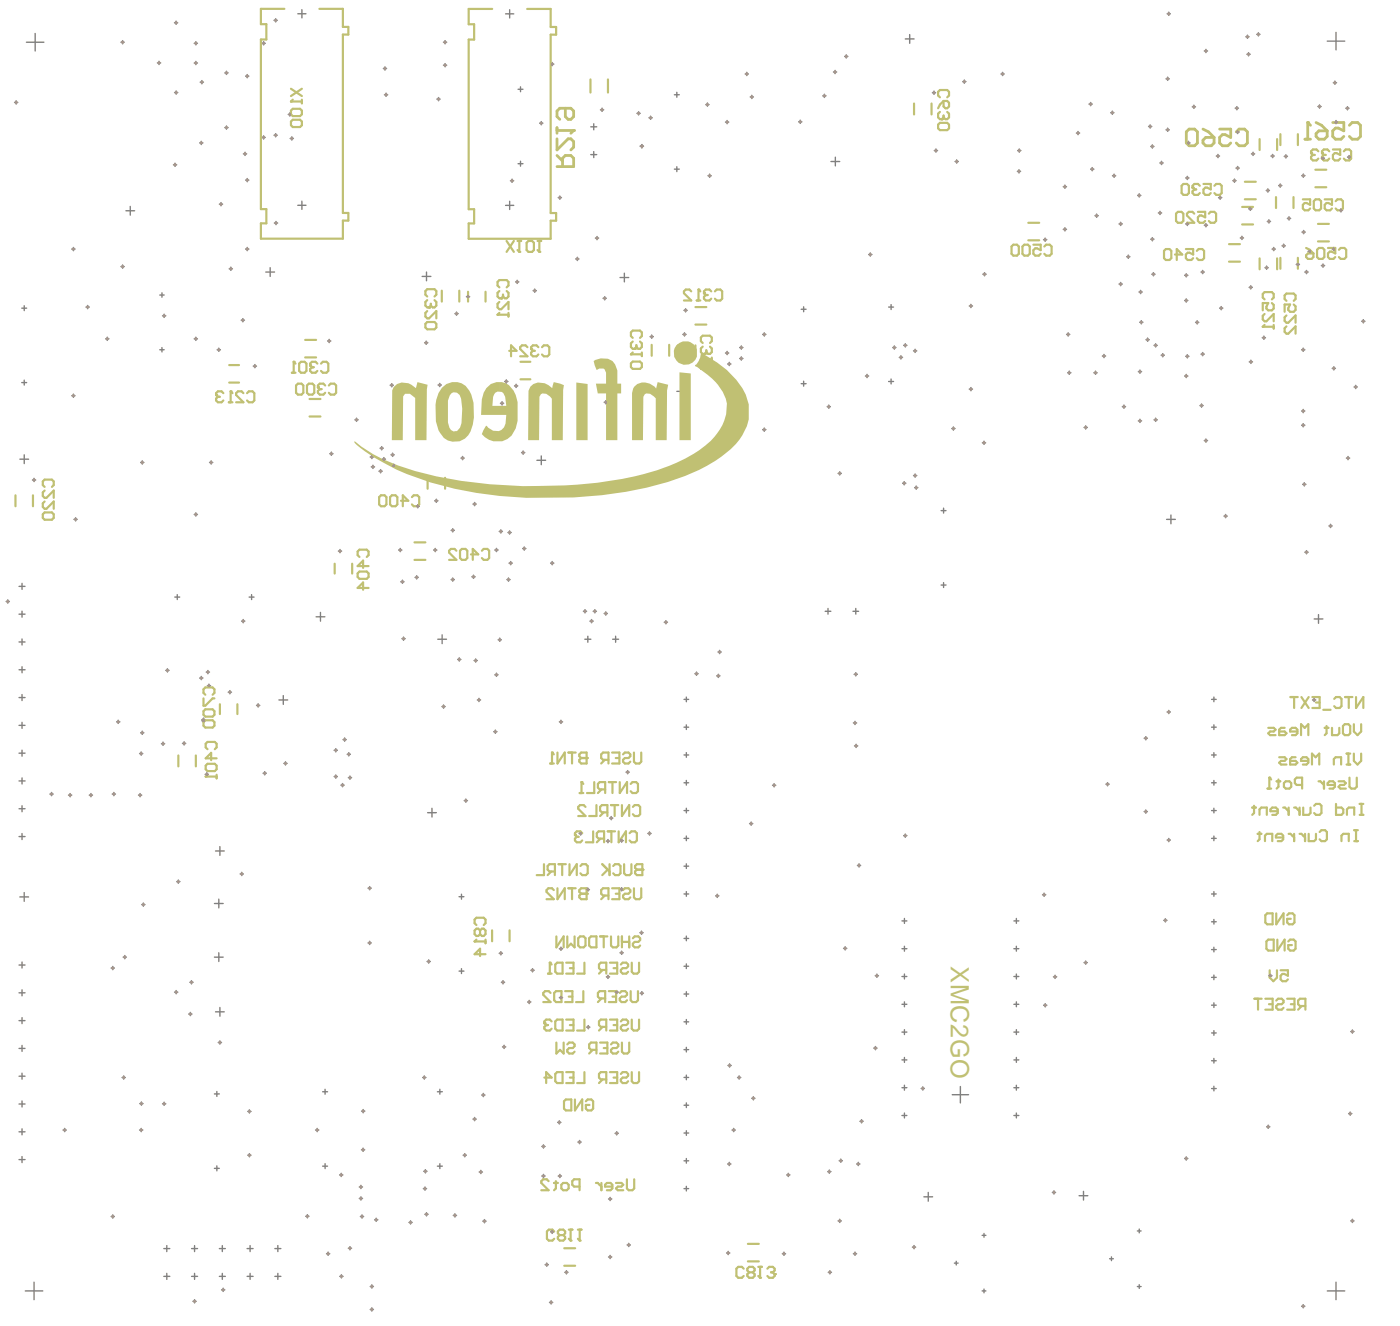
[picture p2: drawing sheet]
<svg xmlns="http://www.w3.org/2000/svg" width="213mm" height="202mm" viewBox="0 0 213 202" stroke-linecap="round" stroke-linejoin="round" font-family="sans-serif">
<defs><g id="words">
<text font-size="3.8" fill="#c0c073" x="144.7" y="147" transform="rotate(90 144.7 147)">XMC2GO</text>
</g></defs>
<g fill="none" stroke="#808080" stroke-width=".21">
<path d="M2.2 15.6h.5M2.5 15.3v.5M4 6.4h2.7M5.4 5.1v2.7M18.4 6.4h.5M18.7 6.2v.5M24 9.6h.5M24.2 9.3v.5M26.6 3.5h.5M26.6 14.1h.5M26.8 3.2v.5M26.8 13.8v.5"/>
<path d="M29.6 6.6h.5M29.6 9.6h.5M29.8 6.3v.5M29.8 9.3v.5M30.5 12.5h.5M30.7 12.3v.5M34.2 19.4h.5M34.2 11.1h.5M34.5 10.8v.5M34.5 19.2v.5M37.4 11.6h.5M37.6 11.3v.5"/>
<path d="M39.9 6.6h.5M40.1 6.3v.5M41.7 3.1h.5M42 2.8v.5M43.9 17.4h.5M44.1 17.2v.5M45.3 2.1h1.3M45.9 1.5v1.2M58.3 10.4h.5M58.5 14.4h.5M58.6 10.2v.5M58.8 14.2v.5"/>
<path d="M66.5 15.1h.5M66.7 14.8v.5M67.5 9.9h.5M67.5 6.4h.5M67.7 6.2v.5M67.7 9.7v.5M76.9 2.1h1.3M77.6 1.5v1.2M78.8 13.6h.8M79.2 13.2v.8M82.1 18.7h.5M82.4 18.5v.5"/>
<path d="M83.8 9.8h.5M84 9.5v.5M89.9 19.3h.9M90.4 18.8v1M91.4 16.7h.5M91.6 16.5v.5M96.9 17.3h.5M97.2 17v.5M98.8 17.9h.5M99 17.7v.5M102.6 14.4h.8M103 14v.8"/>
<path d="M107.4 15.9h.5M107.7 15.7v.5M110.4 18.6h.5M110.7 18.3v.5M113.4 11.3h.5M113.7 11v.5M114.2 14.8h.5M114.4 14.5v.5M121.5 18.5h.5M121.8 18.3v.5M125.2 14.6h.5M125.5 14.3v.5"/>
<path d="M126.8 11h.5M127.1 10.7v.5M128.6 8.6h.4M128.8 8.3v.5M137.8 5.9h1.3M138.5 5.3v1.3M141.9 14.1h.5M142.2 13.9v.5M146.5 12.4h.5M146.8 12.2v.5M152.3 11.3h.5M152.6 11v.5"/>
<path d="M164.1 20v.5M165.7 15.8h.5M166 15.6v.5M169 17.2h.5M169.3 16.9v.5M174.8 19.2h.5M175.1 19v.5M177.5 12h.5M177.5 19.7h.5M177.6 2.1h.5M177.7 11.7v.5M177.7 19.5v.5"/>
<path d="M177.9 1.8v.5M181.5 16.3h.5M181.7 16v.5M183.3 7.8h.5M183.5 7.5v.5M188 16.5h.5M188.2 16.2v.5M188.4 19.8v.5M189.6 5.6h.5M189.8 8.3h.5M189.9 5.3v.5M190 8v.5"/>
<path d="M191.3 5.2h.5M191.5 5v.5M200.6 16.2h.5M200.8 16v.5M202 6.3h2.7M202.9 12.6h.5M203.1 18.6h.5M203.2 12.3v.5M203.3 4.9v2.7M203.3 18.3v.5M204.8 16.5h.5M205.1 16.2v.5"/>
<path d="M10.9 37.9h.5M11.2 37.7v.5M19.2 32.1h1.3M19.8 31.4v1.3M26.4 25.1h.5M26.6 24.8v.5M30.4 21.7h.5M30.6 21.5v.5M33.4 31.1h.5M33.6 30.8v.5M37 23.4h.5M37.3 23.2v.5"/>
<path d="M37.4 37.9h.5M37.4 27.4h.5M37.6 27.2v.5M37.6 37.7v.5M39.9 20.9h.5M40.1 20.7v.5M41.7 20.6h.5M41.8 33.9h.5M42 20.3v.5M42 33.7v.5M44.2 21.1h.5M44.4 20.8v.5"/>
<path d="M45.3 31.2h1.3M45.9 30.6v1.3M76.9 31.3h1.3M77.6 30.6v1.3M77.7 27.5h.5M77.9 27.3v.5M78.8 24.9h.8M79.2 24.5v.8M85 30.1h.5M85.2 29.8v.5M87.6 39.4h.5M87.9 39.2v.5"/>
<path d="M89.9 23.5h.9M90.4 23.1v.9M90.6 36.2h.5M90.9 36v.5M97.4 22.2h.5M97.7 22v.5M102.6 25.7h.8M103 25.4v.7M107.8 26.7h.5M108 26.5v.5M126.5 24.6h1.3M127.1 23.9v1.3"/>
<path d="M132.2 38.7h.5M132.5 38.5v.5M142.2 22.9h.5M142.4 22.7v.5M145.4 24.6h.5M145.6 24.3v.5M154.8 26.1h.5M154.9 22.9h.5M155.1 25.8v.5M155.1 22.7v.5M158.8 36.5h.5M159.1 36.2v.5"/>
<path d="M161.8 34.9h.5M161.8 28.4h.5M162.1 28.2v.5M162.1 34.7v.5M163.8 20.2h.5M166 25.7h.5M166.2 25.5v.5M166.7 32.8h.5M166.9 32.6v.5M169.3 26.7h.5M169.6 26.5v.5M170.3 34.1h.5"/>
<path d="M170.6 33.8v.5M171.5 39.1h.5M171.7 38.8v.5M173.1 29.7h.5M173.4 29.5v.5M175.1 36.4h.5M175.1 22.3h.5M175.4 22v.5M175.4 36.2v.5M176.3 32.4h.5M176.5 24.8h.5M176.6 32.2v.5"/>
<path d="M176.8 24.5v.5M180.5 34.1h.5M180.5 27.1h.5M180.6 21.7h.5M180.7 26.8v.5M180.7 33.8v.5M180.9 21.5v.5M183.3 34.3h.5M183.5 34v.5M185.1 23.7h.5M185.4 23.5v.5M185.5 30.1h.5"/>
<path d="M185.7 29.8v.5M187.6 27.5h.5M187.9 27.2v.5M188.1 25.6h.5M188.1 20.1h.5M188.4 25.3v.5M188.8 36.2h.5M189 36v.5M190.1 31.8h.5M190.3 31.5v.5M190.5 23.4h.5M190.7 23.2v.5"/>
<path d="M192.7 29h.5M192.9 33.7h.5M193 28.7v.5M193.1 33.4v.5M193.4 23.7h.5M193.6 37.9h.5M193.7 23.5v.5M193.9 37.7v.5M194.6 28.2h.5M194.9 28v.5M195.1 37.4h.5M195.4 37.2v.5"/>
<path d="M195.5 23.8h.5M195.7 23.5v.5M195.9 33.2h.5M196.2 33v.5M197.5 40v.5M198.1 26.7h.5M198.2 35.3h.5M198.4 26.5v.5M198.4 35.1v.5M199.1 38.3h.5M199.3 38v.5M201.1 24.1h.5"/>
<path d="M201.3 23.8v.5M202.8 37.9h.5M203 37.7v.5M203.8 32h.5M204.1 31.8v.5M205.1 23.9h.5M205.3 23.7v.5M3.3 46.9h.8M3.3 58.2h.8M3.7 46.5v.8M3.7 57.8v.8M11.2 60v.5"/>
<path d="M13.1 46.7h.5M13.3 46.5v.5M16.1 51.6h.5M16.3 51.3v.5M18.4 40.6h.5M18.7 40.3v.5M24.3 53.2h.7M24.3 44.9h.7M24.7 44.6v.6M24.7 52.9v.7M24.7 48.1h.5M25 47.8v.5"/>
<path d="M29.6 51.6h.5M29.8 51.3v.5M33.1 53.2h.5M33.3 53v.5M34.9 40.9h.5M35.1 40.7v.5M36.7 48.7h.5M37 48.5v.5M38.5 55.7h.5M38.8 55.5v.5M40.5 41.4h1.3M41.1 40.7v1.4"/>
<path d="M49.9 51.9h.5M50.1 51.6v.5M59.4 58.6h.5M59.6 58.4v.5M64.2 42.1h1.4M64.6 52.2h.5M64.9 51.9v.5M64.9 41.4v1.3M66.7 58.6h.5M66.9 58.3v.5M69.2 47.7h.5M69.5 47.5v.5"/>
<path d="M71 45.1h.5M71.2 44.9v.5M76.8 58.1h.5M77.1 57.8v.5M78.3 58.7h.5M78.5 42.9h.5M78.6 58.5v.5M78.7 42.6v.5M81.1 44.2h.5M81.4 44v.5M91.8 45.4h.5M92 45.1v.5"/>
<path d="M94.4 42.2h1.3M95 41.6v1.3M98.9 51.2h.5M99.2 51v.5M103 59.6h1.3M103.7 58.9v1.3M103.9 50.9h.5M104.1 47.2h.5M104.2 50.6v.5M104.3 47v.5M110.4 53.7h.5M110.7 53.5v.5"/>
<path d="M110.7 55.4h.5M111 55.1v.5M112.6 52.9h.5M112.6 54.6h.5M112.8 52.6v.5M112.8 54.3v.5M116.1 50.9h.5M116.3 50.6v.5M121.9 58.4h.8M121.9 47.1h.8M122.3 46.7v.7M122.3 58v.8"/>
<path d="M131.7 57.2h.5M132 57v.5M135.2 58.1h.8M135.2 46.7h.8M135.6 46.4v.7M135.6 57.7v.7M135.9 52.9h.5M136.1 52.6v.5M136.9 54.4h.5M137.1 54.1v.5M137.5 52.6h.5M137.8 52.3v.5"/>
<path d="M139 53.4h.5M139.3 53.1v.5M147.5 46.6h.5M147.5 59.2h.5M147.8 46.3v.5M147.8 59v.5M149.6 41.7h.5M149.8 41.5v.5M162.3 50.9h.5M162.5 56.7h.5M162.6 50.6v.5M162.7 56.5v.5"/>
<path d="M166.5 56.7h.5M166.7 56.5v.5M167.8 54.2h.5M168 53.9v.5M170.3 43.2h.5M170.6 43v.5M173.3 56.6h.4M173.3 44.4h.5M173.5 49h.5M173.5 56.3v.5M173.6 44.2v.5M173.7 48.8v.5"/>
<path d="M174.4 51.7h.5M174.7 51.4v.5M175.3 41.7h.5M175.6 41.5v.5M175.6 52.6h.5M175.9 52.3v.5M176.7 54.1h.5M177 53.8v.5M180.3 57.2h.5M180.3 41.9h.5M180.3 45.7h.5M180.5 54.2h.5"/>
<path d="M180.5 41.7v.5M180.5 45.5v.5M180.5 57v.5M180.7 54v.5M182 49.1h.5M182.2 48.8v.5M182.8 41.4h.5M182.8 53.9h.5M183 41.2v.5M183 53.6v.5M185.6 46.9h.5M185.9 46.6v.5"/>
<path d="M190.1 43.7h.5M190.1 55.1h.5M190.4 43.5v.5M190.4 54.8v.5M192.1 51.4h.5M192.4 51.1v.5M192.5 40.7h.5M192.8 40.5v.5M197.3 40.2h.5M198.1 53.2h.5M198.3 53v.5M198.6 41.4h.5"/>
<path d="M198.8 41.2v.5M201.1 40.4h.5M201.4 40.2v.5M202.8 56.1h.5M203 55.8v.5M206.1 58.9h.5M206.3 58.6v.5M207.2 48.9h.5M207.5 48.6v.5M3 69.9h1.4M3.7 69.2v1.3M4.9 73h.5"/>
<path d="M5.2 72.8v.5M10.9 60.2h.5M11.3 79h.5M11.5 78.8v.5M21.4 70.4h.5M21.7 70.1v.5M29.6 78.3h.5M29.8 78v.5M31.9 70.4h.5M32.1 70.1v.5M50.2 69h.5M50.4 68.8v.5"/>
<path d="M54 63.9h.5M54.3 63.6v.5M56.3 69.5h.5M56.5 71h.5M56.6 69.3v.5M56.8 70.8v.5M57.7 71.7h.5M57.8 68.2h.5M57.9 71.5v.5M58.1 68v.5M58.2 69.9h.5M58.4 69.6v.5"/>
<path d="M59.5 69.2h.5M59.7 70.9h.5M59.8 69v.5M59.9 70.6v.5M63.3 77h.5M63.6 76.8v.5M66.2 76.2h.5M66.4 76v.5M70.2 69.7h.5M70.4 69.5v.5M72 76.7h.5M72.2 76.5v.5"/>
<path d="M76.2 61.4h.5M76.4 61.1v.5M79.4 68.9h.5M79.6 68.6v.5M81.7 70h1.3M82.4 69.4v1.3M91.9 61.2h.5M92.2 61v.5M116.1 65.4h.5M116.3 65.1v.5M125.9 61.9h.5M126.1 61.6v.5"/>
<path d="M127.6 72h.5M127.8 71.8v.5M137.4 73.5h.5M137.6 73.3v.5M139 72.4h.5M139.2 74.2h.5M139.3 72.1v.5M139.4 74v.5M143.2 77.7h.8M143.6 77.3v.8M144.9 65.2h.5M145.1 65v.5"/>
<path d="M149.5 67.4h.5M149.8 67.1v.5M165 65.1h.5M165.2 64.8v.5M170.8 61.9h.5M171.1 61.6v.5M173.3 64h.4M173.5 63.8v.5M175.6 63.9h.5M175.9 63.6v.5M177.6 79h1.3M178.2 78.4v1.3"/>
<path d="M182.6 61.7h.5M182.9 61.5v.5M183.3 67h.5M183.5 66.8v.5M186.3 78.5h.5M186.5 78.3v.5M198.1 64.7h.5M198.1 62.6h.5M198.3 73.7h.5M198.3 62.3v.5M198.3 64.5v.5M198.5 73.5v.5"/>
<path d="M202.5 79.8v.5M204.9 69.7h.5M205.2 69.5v.5M.9 91.5h.5M1.2 91.3v.5M2.9 93.5h.9M2.9 89.2h.9M2.9 97.7h.9M3.4 88.8v.9M3.4 93v.9M3.4 97.2v1M26.6 90.9h.8"/>
<path d="M27 90.5v.7M36.8 94.5h.5M37 94.3v.5M37.9 90.9h.8M38.3 90.5v.7M48.1 93.9h1.3M48.8 93.2v1.3M51.5 83.9h.5M51.7 83.6v.5M60.7 83.7h.5M60.9 83.5v.5M61 88.5h.5"/>
<path d="M61.2 97.2h.5M61.3 88.3v.5M61.4 96.9v.5M63.2 87.9h.5M63.4 87.6v.5M66 83.7h.5M66.2 83.5v.5M66.6 97.3h1.4M67.3 96.6v1.3M68.7 88.2h.5M68.7 80.7h.5M68.9 80.5v.5"/>
<path d="M68.9 88v.4M71.8 87.8h.5M72.1 87.5v.5M75.3 83.7h.5M75.6 83.5v.5M75.8 97.4h.5M76 80.9h.5M76.1 97.1v.5M76.2 80.6v.5M77.1 88.2h.5M77.3 81h.5M77.4 88v.4"/>
<path d="M77.5 85.7h.5M77.6 80.8v.5M77.7 85.4v.5M79.5 83.5h.5M79.8 83.2v.5M83.8 85.7h.5M84 85.4v.5M88.8 93h.5M89 97.3h.9M89 92.8v.5M89.5 96.8v.9M89.8 94.5h.5"/>
<path d="M90 94.3v.5M90.3 93h.5M90.5 92.8v.5M91.9 93.4h.5M92.2 93.1v.5M93.2 97.3h1M93.7 96.8v.9M101.1 94.7h.5M101.3 94.4v.5M109.3 99.2h.5M109.5 99v.5M125.6 93h.9"/>
<path d="M126 92.6v.9M129.8 93h.9M130.2 92.6v.9M143.2 89h.8M143.6 88.7v.7M198.6 84h.5M198.8 83.8v.5M200 94.2h1.3M200.7 93.5v1.4M202.3 80h.5M2.9 118.8h.9M2.9 114.6h.9"/>
<path d="M2.9 101.9h.9M2.9 106.2h.9M2.9 110.4h.9M3.4 101.5v.9M3.4 105.7v.9M3.4 109.9v.9M3.4 114.2v.9M3.4 118.4v.9M17.7 109.8h.5M18 109.6v.5M21.2 114.7h.5M21.4 111.5h.5"/>
<path d="M21.5 114.4v.5M21.7 111.3v.5M24.6 113.2h.5M24.8 112.9v.5M25.2 102h.5M25.5 101.8v.5M27.8 113.1h.5M28 112.9v.5M30.4 103.2h.5M30.6 102.9v.5M30.7 109.7h.5M30.7 109.5h.5"/>
<path d="M31 109.3v.6M31.2 117.8h.5M31.4 102.3h.5M31.5 117.6v.5M31.6 104.4h.5M31.6 102v.5M31.8 104.1v.5M34.7 105.3h.5M35 105.1v.5M39 107.4h.5M39.3 107.1v.5M40 117.7h.5"/>
<path d="M40.3 117.4v.5M42.5 106.5h1.3M43.1 105.9v1.3M43.2 116.2h.5M43.4 115.9v.5M50.9 118.2h.5M50.9 114.2h.5M51.1 113.9v.5M51.1 117.9v.5M51.9 119.5h.5M52.1 119.2v.5M52.2 112.6h.5"/>
<path d="M52.5 112.3v.5M52.8 114.8h.5M53 118.3h.5M53.1 114.5v.5M53.3 118.1v.5M67.3 107.5h.5M67.5 107.3v.5M69.7 100.4h.5M69.9 100.1v.5M72.1 100.5h.5M72.4 100.3v.5M72.6 106.5h.5"/>
<path d="M72.9 106.3v.5M75.1 111.3h.5M75.3 102.7h.5M75.4 111.1v.5M75.6 102.4v.5M85.1 109.8h.5M85.4 109.6v.5M95.3 117.5h.5M95.5 117.3v.5M104.1 106.4h.7M104.1 110.7h.7M104.1 114.9h.7"/>
<path d="M104.1 119.1h.7M104.5 106.1v.7M104.5 110.3v.7M104.5 114.5v.7M104.5 118.8v.7M105.8 102.5h.5M106 102.3v.5M109.1 102.9h.5M109.3 102.6v.5M117.6 119.5h.5M117.8 119.3v.5M129.9 110h.5"/>
<path d="M130 102.6h.5M130 113.5h.5M130.1 109.8v.5M130.2 102.4v.5M130.3 113.3v.5M168.3 119.3h.5M168.6 119.1v.5M174.1 112.3h.5M174.4 112.1v.5M177.6 108.3h.5M177.9 108.1v.5M184.4 106.4h.7"/>
<path d="M184.4 110.7h.7M184.4 114.9h.7M184.4 119.1h.7M184.8 106.1v.7M184.8 110.3v.7M184.8 114.5v.7M184.8 118.8v.7M199.8 106.5h.5M200 106.3v.5M2.9 127.3h.9M2.9 123.1h.9M3 136.5h1.4"/>
<path d="M3.4 122.6v.9M3.4 126.8v1M3.7 135.8v1.4M7.6 120.8h.5M7.8 120.6v.5M10.4 121h.5M10.7 120.8v.5M13.6 121h.5M13.8 120.8v.5M17.1 120.8h.5M17.3 120.6v.5M21.1 121h.5"/>
<path d="M21.3 120.8v.5M21.6 137.7h.5M21.8 137.4v.5M26.9 134.2h.5M27.1 133.9v.5M32.6 137.5h1.4M32.8 129.5h1.3M33.3 136.8v1.4M33.5 128.8v1.4M36.5 133h.5M36.8 132.7v.5M56 135.2h.5"/>
<path d="M56.3 134.9v.5M65.1 123.7h1.3M65.7 123v1.3M69.9 136.5h.7M70.2 136.1v.7M70.7 121.8h.5M70.9 121.6v.5M88.1 126.8h.5M88.4 126.6v.5M89.2 135.4h.5M89.5 135.1v.5M92.3 128h.5"/>
<path d="M92.5 127.8v.5M92.8 124.5h.5M93 124.3v.5M94.4 127.9h.5M94.4 135.3h.5M94.6 127.7v.5M94.6 135.1v.5M98.6 126.8h.5M98.9 126.6v.5M104.1 127.6h.7M104.1 123.4h.7M104.1 136h.7"/>
<path d="M104.1 131.8h.7M104.5 123v.7M104.5 127.2v.7M104.5 131.5v.7M104.5 135.7v.7M108.9 136.3h.5M109.2 136.1v.5M114.1 125.3h.5M114.3 125.1v.5M130.5 131.7h.5M130.7 131.5v.5M137.5 127.2h.5"/>
<path d="M137.7 139.8v.7M137.8 126.9v.5M154.7 139.8v.7M158.7 136.2h.5M158.9 135.9v.5M174.1 123.5h.5M174.4 123.3v.5M177.4 139.8v.5M177.6 127.8h.5M177.9 127.6v.5M184.4 127.6h.7M184.4 123.4h.7"/>
<path d="M184.4 136h.7M184.8 123v.7M184.8 127.2v.7M184.8 135.7v.7M184.8 139.9v.7M2.9 151.1h.9M2.9 146.9h.9M2.9 155.3h.9M2.9 159.5h.9M3.4 146.4v.9M3.4 150.6v.9M3.4 154.9v.9"/>
<path d="M3.4 159.1v.9M16.9 147.3h.5M17.2 147.1v.5M18.7 145.7h.5M19 145.4v.5M26.6 151h.5M26.8 150.7v.5M28.7 154.3h.5M28.9 149.5h.5M29 154.1v.5M29.1 149.2v.5M32.6 145.7h1.4"/>
<path d="M32.8 154h1.3M33.2 158.6h.5M33.3 145v1.3M33.5 153.3v1.3M33.5 158.4v.5M56 143.5h.5M56.3 143.2v.5M65 146.3h.5M65.2 146.1v.5M69.9 147.8h.7M70.2 147.4v.8M76 145.1h.5"/>
<path d="M76.2 144.8v.5M76.3 149.5h.5M76.5 159.3h.5M76.6 149.2v.5M76.7 159.1v.5M80.3 152.5h.5M80.6 152.2v.5M80.8 147.7h.5M81.1 147.4v.5M85.1 144.4h.5M85.1 151.8h.5M85.4 144.1v.5"/>
<path d="M85.4 151.6v.5M89.3 156.3h.5M89.5 156.1v.5M92.3 148.7h.5M92.5 148.4v.5M93.6 151h.5M93.9 150.7v.5M94.4 145h.5M94.6 144.7v.5M97.4 141.9h.5M97.4 151.2h.5M97.6 141.7v.5"/>
<path d="M97.7 150.9v.5M104.1 159.7h.7M104.1 155.5h.7M104.1 151.3h.7M104.1 147h.7M104.1 142.8h.7M104.5 142.5v.7M104.5 146.7v.7M104.5 150.9v.7M104.5 155.1v.8M104.5 159.4v.7M128.4 144.3h.5"/>
<path d="M128.6 144.1v.5M133 159.5h.5M133.2 148.5h.5M133.2 159.3v.5M133.5 148.2v.5M137.3 144.4h.7M137.3 152.8h.7M137.3 157.1h.7M137.3 140.1h.7M137.3 148.6h.7M137.7 144v.7M137.7 148.2v.8"/>
<path d="M137.7 152.5v.7M137.7 156.7v.7M154.3 144.4h.8M154.3 152.8h.8M154.3 157.1h.8M154.3 140.1h.8M154.3 148.6h.8M154.7 144v.7M154.7 148.2v.8M154.7 152.5v.7M154.7 156.7v.7M158.8 153h.5"/>
<path d="M159.1 152.7v.5M160.3 148.7h.5M160.6 148.4v.5M165 146.5h.5M165.2 146.2v.5M177.1 140.1h.5M184.4 140.3h.7M184.4 157.2h.7M184.4 144.5h.7M184.4 148.7h.7M184.4 153h.7M184.8 144.1v.8"/>
<path d="M184.8 148.4v.7M184.8 152.6v.7M184.8 156.8v.7M193.1 148.5h.5M193.4 148.2v.5M205.6 157h.5M205.8 156.7v.5M2.9 168h.9M2.9 172.2h.9M2.9 176.5h.9M2.9 163.8h.9M3.4 163.3v.9"/>
<path d="M3.4 167.5v1M3.4 171.8v.9M3.4 176v.9M9.6 172h.5M9.8 171.7v.5M18.6 164h.5M18.8 163.7v.5M21.2 172h.5M21.3 167.9h.5M21.5 171.7v.5M21.5 167.7v.5M24.7 168h.5"/>
<path d="M25 167.7v.5M32.6 166.5h.8M32.6 177.8h.8M33 166.1v.7M33 177.4v.8M37.7 175.8h.5M37.7 169.1h.5M38 168.9v.5M38 175.6v.5M48 172h.5M48.3 171.7v.5M49.1 177.5h.8"/>
<path d="M49.1 166.1h.8M49.5 165.8v.7M49.5 177.1v.7M51.7 178.8h.5M51.9 178.5v.5M55 175h.5M55 169.1h.5M55.3 174.7v.5M55.3 168.8v.5M64.3 164h.5M64.5 178.3h.5M64.6 163.7v.5"/>
<path d="M64.7 178v.5M66.6 177.5h.7M66.6 166.1h.7M66.9 165.8v.7M66.9 177.1v.7M70.5 175.8h.5M70.7 175.6v.5M72 170.3h.5M72.2 170.1v.5M72.9 178.4h.5M73.2 178.1v.5M73.3 166.6h.5"/>
<path d="M73.6 166.4v.5M82.5 179h.5M82.5 174.5h.5M82.7 174.2v.5M82.7 178.7v.5M84.9 170.8h.5M85 179h.5M85.1 170.6v.5M85.2 178.7v.5M88 173.8h.5M88.2 173.6v.5M93.6 172.5h.5"/>
<path d="M93.9 172.2v.5M104.1 176.7h.7M104.1 172.4h.7M104.1 168.2h.7M104.1 164h.7M104.5 163.6v.7M104.5 167.8v.7M104.5 172.1v.7M104.5 176.3v.7M110.7 177.1h.5M110.8 162.1h.5M111 176.9v.5"/>
<path d="M111 161.9v.5M111.4 172h.5M111.7 171.7v.5M112.2 164h.5M112.5 163.7v.5M114.4 167.1h.5M114.7 166.9v.5M119.7 178.8h.5M120 178.5v.5M126 178.3h.5M126.2 178v.5M127.7 176.6h.5"/>
<path d="M128 176.4v.5M130.4 177.1h.5M130.6 176.9v.5M130.9 170.6h.5M131.1 170.4v.5M137.3 161.3h.7M137.3 165.5h.7M137.3 169.8h.7M137.7 160.9v.8M137.7 165.1v.8M137.7 169.4v.7M140.2 165.6h.5"/>
<path d="M140.4 165.4v.5M144.9 166.6h2.5M146.2 165.3v2.5M154.3 161.3h.8M154.3 165.5h.8M154.3 169.8h.8M154.7 160.9v.8M154.7 165.1v.8M154.7 169.4v.7M180.3 176.3h.5M180.5 176.1v.5M184.4 161.4h.7"/>
<path d="M184.4 165.7h.7M184.8 161.1v.7M184.8 165.3v.7M192.8 171.5h.5M193 171.2v.5M205.3 169.5h.4M205.5 169.2v.5M3.9 196.5h2.6M5.2 195.1v2.7M16.9 185.1h.5M17.2 184.9v.5M24.9 194.2h.9"/>
<path d="M24.9 190h.9M25.4 189.5v1M25.4 193.8v.9M29.2 194.2h.9M29.2 190h.9M29.4 198h.5M29.6 189.5v1M29.6 193.8v.9M29.6 197.8v.5M33.4 194.2h.9M33.4 190h.9M33.7 196.3h.5"/>
<path d="M33.8 189.5v1M33.8 193.8v.9M34 196v.5M37.6 194.2h.9M37.6 190h.9M38.1 189.5v1M38.1 193.8v.9M41.8 194.2h.9M41.8 190h.9M42.3 189.5v1M42.3 193.8v.9M46.5 185.1h.5"/>
<path d="M46.8 184.8v.5M49.7 190.8h.5M49.9 190.5v.5M51.7 194.2h.5M52 194v.5M53 190h.5M53.3 189.7v.5M54.7 180.6h.5M54.7 182.4h.5M54.8 185.1h.5M54.9 180.4v.5M54.9 182.1v.5"/>
<path d="M55.1 184.9v.5M56.3 199.3h.5M56.3 195.8h.5M56.6 195.5v.5M56.6 199v.5M57 185.6h.5M57.3 185.4v.5M62.2 186h.5M62.5 185.8v.5M64.4 180.9h.5M64.7 184.8h.5M64.7 180.6v.5"/>
<path d="M64.9 184.5v.5M69 185h.5M69.2 184.7v.5M73.5 185.8h.5M73.7 185.6v.5M83 192.5h.5M83.2 192.2v.5M83.6 198.2h.5M83.8 187.5h.5M83.9 198v.5M84 187.2v.5M86 193.6h.5"/>
<path d="M86.2 193.4v.5M92.6 191.3h.5M92.6 182.5h.5M92.9 182.2v.5M92.9 191v.5M95.4 189.5h.5M95.7 189.2v.5M104.1 180.9h.7M104.5 180.5v.7M110.6 190.7h.5M110.8 190.4v.5M119.1 190.8h.5"/>
<path d="M119.3 190.5v.5M126.1 193.6h.5M126.3 193.4v.5M127.6 185.8h.5M127.8 185.5v.5M129.9 190.8h.5M130.1 190.5v.5M138.9 189.8h.5M139.1 189.5v.5M140.6 182.1h1.3M141.3 181.5v1.3M145.3 192.2h.5"/>
<path d="M145.5 191.9v.6M149.5 188h.6M149.5 196.5h.6M149.8 187.7v.6M149.8 196.2v.5M160.2 181.5h.5M160.4 181.2v.5M164.2 182h1.4M164.9 181.3v1.3M168.9 191.6h.6M169.2 191.3v.5M173.1 195.8h.6"/>
<path d="M173.1 187.3h.6M173.4 187v.6M173.4 195.5v.6M198.1 198.8h.5M198.3 198.5v.5M202 196.5h2.7M203.3 195.1v2.7M205.6 185.8h.5M205.8 185.5v.5"/>
</g>
<g fill="#c0c073">
<path d="M53.9 67.2a24.2 24.2 0 0 0 9.3 4.5 75.1 75.1 0 0 0 31.4 1.2 28.6 28.6 0 0 0 12.8-5.1 8 8 0 0 0 3.2-6.4 7.6 7.6 0 0 0-2.9-4.4l-1.9-1.3v-.1a2.32 2.32 0 0 0 .9-1.9 14 14 0 0 1 6.8 6.3 7.1 7.1 0 0 1-2.3 8.4 23.8 23.8 0 0 1-9.6 5 69.5 69.5 0 0 1-32.4 1 35.3 35.3 0 0 1-14.9-6.7l-.3-.3z"/>
<path d="M67.3 59a2.6 2.6 0 0 1 4.4 1 7.6 7.6 0 0 1-.4 6.2l-.5 .6-.8 .4h-.7v-1.6h.3l.4-.5a8.3 8.3 0 0 0 0-5l-.4-.3-.6-.1-.3 .1-.2 .4-.3 .8v3.3l.2 .8 .2 .3 .4 .3 .3-.1v1.6a2.41 2.41 0 0 1-2.6-1.7 7.9 7.9 0 0 1 0-5.7z"/>
<path d="M87.7 58.2l1.7 .2v8.6h-1.7z"/>
<path d="M74 59.1l.7-.7 .9-.2h.5v1.4a.84 .84 0 0 0-1 .8l-.2 1.4h2.2l-.2-1.4-.3-.6-.2-.2h-.3v-1.4a2.23 2.23 0 0 1 2 1.2l.4 .7 .3 1.1v2.9a3.1 3.1 0 0 1-3.7 3.1l-.7-.3-1.1-.8 .7-1.3h.1a1.62 1.62 0 0 0 2.6 .2l.2-.5 .2-1.4h-3.9l.1-2.3 .3-1z"/>
<path d="M90.4 54.9a2.24 2.24 0 0 1 3.6 1.5v2h.5v1.5h-.5v7.1h-1.8v-7.1h-1.2l-.3-1.5h1.5v-1.7l-.2-.5-.2-.1h-.6l-.4 .2z"/>
<path d="M96.5 58.8a2.19 2.19 0 0 1 3.4 .3l.2-.9 1.6 .4-.2 .8v7.6h-1.7v-6.4a1.31 1.31 0 0 0-1.7-.6l-.2 .4v6.6h-1.7v-7.2z"/>
<path d="M103.4 56.7l1.7 .1v10.2h-1.7z"/>
<path d="M80.7 58.8a2.16 2.16 0 0 1 3.3 .3l.3-.9 1.5 .4-.1 .8v7.6h-1.7v-6.3a1.27 1.27 0 0 0-1.7-.7l-.2 .4-.1 6.6h-1.6v-7.5z"/>
<path d="M59.9 58.9a2 2 0 0 1 2.7-.3l.7 .5 .2-.9 1.6 .4-.1 .6-.1 7.8h-1.7v-6.4l-.8-.7h-.8l-.2 .4-.1 6.7h-1.7l.1-7.6z"/>
<circle cx="104.3" cy="53.7" r="1.81"/>
</g>
<g fill="none" stroke="#c0c073" stroke-width=".33">
<path d="M43.3 1.3h-3.6v2.4h.8v2.3h-.8v25.8h.8v2.2h-.8v2.3h12.5v-2.7h.8v-1.2h-.8v-27.1h.8v-1.2h-.8v-2.8h-3.6M74.9 1.4h-3.6v2.3h.9v2.3h-.9v25.8h.9v2.2h-.9v2.3h12.5v-2.7h.8v-1.2h-.8v-27.1h.8v-1.2h-.8v-2.7h-3.6M89.9 12.1v2M92.5 12.1v2M139.1 15.8v1.6M141.8 15.8v1.6M156.5 36.6h1.7M156.5 33.9h1.7M187.1 37.2h1.6M187.1 39.8h1.6M189.1 34.2h1.6M189.1 31.5h1.6"/>
<path d="M189.5 27.7h1.6M189.5 30.3h1.6M191.7 21.2v1.6M191.7 39.3v1.7M194.2 30v1.7M194.4 21.2v1.6M194.4 39.3v1.7M194.9 20.4v1.7M194.9 39.2v1.7M196.9 30v1.7M197.5 20.4v1.7M197.5 39.2v1.7"/>
<path d="M200.2 28.5h1.7M200.2 25.8h1.7M200.6 36.7h1.7M200.6 34.1h1.7M34.9 58.2h1.5M34.9 55.6h1.5M46.4 51.7h1.7M46.4 54.4h1.7M67.2 44.2v1.7M69.9 44.2v1.7M71.2 44.4v1.5M73.9 44.4v1.5"/>
<path d="M79.2 57.7h1.5M79.2 55.1h1.5M99.2 52.5v1.6M101.8 52.5v1.6M103.2 52.6v1.6M105.8 52.6v1.6M105.8 49.4h1.7M105.8 46.7h1.7M2.4 75.4v1.6M5 75.4v1.6M47.1 60.7h1.7M47.1 63.4h1.7"/>
<path d="M65.1 72.7v1.7M67.7 72.7v1.7M50.9 85.8v1.5M53.6 85.8v1.5M63.1 82.5h1.6M63.1 85.2h1.6M27.1 115v1.6M29.8 115v1.6M33.5 107.2v1.5M36.1 107.2v1.5M192.9 139h.8v1.7h-.8l-.3-.3v-1.1zM194.2 139v1.7l1.2-1.7v1.7"/>
<path d="M195.9 139.3l.3-.3h.5l.3 .3v1.1l-.3 .3h-.5l-.3-.3v-.6h.6M74.9 141.6v1.6M77.6 141.6v1.6M83.4 148.2h.6M83.7 146.5v1.7M84.8 146.5h.8v1.7h-.8l-.3-.3v-1.1zM86.2 146.5h1.1v1.7h-1.1M86.7 147.3h.6M88.9 146.5v1.7h-1.1M91.7 147.6l-.5 .6M92.3 147.6h-.9l-.2-.3v-.5l.2-.3h.9v1.7M92.8 146.5h1.1v1.7h-1.1"/>
<path d="M93.4 147.3h.5M94.5 146.8l.3-.3h.5l.3 .3v.3l-.3 .2h-.5l-.3 .3v.3l.3 .3h.5l.3-.3M96.2 146.5v1.4l.2 .3h.6l.3-.3v-1.4M190.9 152h1.1M191.5 152v1.7M192.6 152h1.1v1.7h-1.1M193.1 152.8h.6M194.2 152.3l.3-.3h.6l.3 .3v.2l-.3 .3h-.6l-.3 .3v.3l.3 .3h.6l.3-.3M195.9 152h1.1v1.7h-1.1M196.5 152.8h.5M198.1 153.1l-.5 .6M198.7 153.1h-.9l-.2-.3v-.5l.2-.3h.9v1.7"/>
<path d="M83.5 179.7l-.3-.2h-.5l-.3 .2v.3l1.1 1.1h-1.1M84.6 179.7v1.2l-.3 .2M95.4 179.5v1.4l.3 .2h.5l.3-.2v-1.4M84.3 180h.6M85.7 180h.6l.2 .3v.6l-.2 .2h-.6l-.3-.2v-.6zM85.9 192.6h1.6M85.9 190h1.6M88.2 180.6h-.8l-.3-.3v-.6l.3-.2h.8v1.6M90.7 180h.3l.5 .6M91.5 180v1.1M93.2 180.6h-1.1v-.3l.3-.3h.5l.3 .3v.6l-.3 .2h-.5M93.8 180h.8l.3 .3-.3 .3h-.6l-.2 .3 .2 .2h.9"/>
<path d="M113.8 192h1.7M113.8 189.3h1.7"/>
</g>
<circle cx="83.7" cy="146.5" r=".17" fill="#c0c073"/>
<path d="M97.8 131.5v1.7h-.9l-.2-.3v-.3l.2-.3h.9M83.7 146.5l.3 .3" fill="none" stroke="#c0c073" stroke-width=".33"/>
<circle cx="97.8" cy="132.3" r=".17" fill="#c0c073"/>
<g fill="none" stroke="#c0c073" stroke-width=".33">
<path d="M193.2 118.3v1.7M194.3 118.9h.6M194.6 118.6v1.1l-.3 .3M195.7 118.9h.5l.3 .3v.5l-.3 .3h-.5l-.3-.3v-.5zM198.2 119.5h-.8l-.3-.3v-.6l.3-.3h.8v1.7M200.7 118.9h.3l.5 .6M201.5 118.9v1.1M203.2 119.5h-1.1v-.3l.2-.3h.6l.3 .3v.5l-.3 .3h-.6M203.7 118.9h.9l.2 .3-.2 .3h-.6l-.3 .2 .3 .3h.8M205.4 118.3v1.4l.3 .3h.5l.3-.3v-1.4M82.8 131.5v1.7h-1.1M83.9 132.6l-.6 .6"/>
<path d="M84.5 132.6h-.9l-.3-.3v-.5l.3-.3h.9v1.7M85 131.5h1.1M85.6 131.5v1.7M86.7 131.5v1.7l1.1-1.7v1.7M88.3 131.8l.3-.3h.6l.2 .3v1.1l-.2 .3h-.6l-.3-.3M91.7 131.5l1.1 1.1M92.5 132.3l-.8 .9M92.8 131.5v1.7M93.3 131.8l.3-.3h.6l.2 .3v1.1l-.2 .3h-.6l-.3-.3M95 131.5v1.4l.3 .3h.5l.3-.3v-1.4M97.8 131.5h-.9l-.2 .3v.3l.2 .2h.9M192.9 120h.6"/>
</g>
<circle cx="193.2" cy="118.3" r=".17" fill="#c0c073"/>
<g fill="none" stroke="#c0c073" stroke-width=".33">
<path d="M193.2 118.3l.3 .3M194.7 115.2h.8l.3 .3-.3 .3h-.5l-.3 .3 .3 .2h.8M197.2 115.2h-.6l-.2 .3v.8h.8l.3-.2-.3-.3h-.8M199.1 115.8h-1.1v-.3l.3-.3h.5l.3 .3v.6l-.3 .2h-.5M199.7 116.3v-1.6l.5 .5 .6-.5v1.6M203 116.3v-.8l.3-.3h.8v1.1M204.9 114.7h.6M204.9 116.3h.6M205.2 114.7v1.6M206.1 114.7v1.1l.5 .5 .6-.5v-1.1M88.6 126.8l-.3-.3h-.5l-.3 .3v.3M90.3 126.5v1.7h-1.1"/>
<path d="M91.4 127.6l-.6 .6M91.9 127.6h-.8l-.3-.3v-.5l.3-.3h.8v1.7M92.5 126.5h1.1M93 126.5v1.7M94.2 126.5v1.7l1.1-1.7v1.7M95.8 126.8l.3-.3h.6l.2 .3v1.1l-.2 .3h-.6l-.3-.3M190.6 122.9h.5M190.9 122.6v1.1l-.3 .3M191.7 124v-.8l.3-.3h.8v1.1M194.5 123.4h-1.1v-.2l.2-.3h.6l.3 .3v.5l-.3 .3h-.6M195.3 122.9h.3l.5 .5M196.1 122.9v1.1"/>
<path d="M197 122.9h.2l.6 .5M197.8 122.9v1.1M198.3 122.9v1.1h.9l.3-.3v-.8M200 122.6l.3-.3h.5l.3 .3v1.1l-.3 .3h-.5l-.3-.3M203.3 122.3v1.7h.9l.2-.3v-.5l-.2-.3h-.9M205 124v-.8l.3-.3h.8v1.1M206.9 122.3h.6M206.9 124h.6M207.2 122.3v1.7M84.7 142.5v1.7l1.1-1.7v1.7M86.3 142.5v1.7l.6-.6 .6 .6v-1.7M88.3 142.5h.5l.3 .3v1.1l-.3 .3h-.5l-.3-.3v-1.1z"/>
<path d="M89.9 142.5h.9v1.7h-.9l-.2-.3v-1.1zM91.3 142.5h1.1M91.9 142.5v1.7M93 142.5v1.4l.3 .3h.5l.3-.3v-1.4M94.7 143.3h1.1M94.7 142.5v1.7M95.8 142.5v1.7M96.3 142.8l.3-.3h.6l.2 .3v.3l-.2 .2h-.6l-.3 .3v.3l.3 .3h.6l.2-.3M193.2 147.7v1.1l.6 .5 .6-.5v-1.1M194.9 147.7h1.1v.8l-.5-.3h-.3l-.3 .3v.5l.3 .3h.5l.3-.3"/>
</g>
<circle cx="87.5" cy="127.1" r=".17" fill="#c0c073"/>
<g fill="none" stroke="#c0c073" stroke-width=".33">
<path d="M193 110.8h.9l.2 .2-.2 .3h-.6l-.3 .3 .3 .3h.8M195.5 110.8h-.5l-.3 .2v.9h.8l.3-.3-.3-.3h-.8M197.5 111.3h-1.1v-.3l.2-.2h.6l.3 .2v.6l-.3 .3h-.6M198 111.9v-1.7l.6 .6 .5-.6v1.7M201.6 110.8h.6M201.9 110.5v1.1l-.3 .3M202.7 110.8v1.1h.9l.2-.3v-.8M204.7 110.2h.5l.3 .3v1.1l-.3 .3h-.5l-.3-.3v-1.1zM206.1 110.2v1.1l.5 .6 .6-.6v-1.1M87.5 127.1l.3 .2M87.8 127.3h.3M87.8 127.3l-.3 .3v.3l.3 .3h.5l.3-.3"/>
<path d="M191.4 126.9h.6M191.7 126.6v1.1l-.3 .3M192.5 128v-.8l.3-.3h.8v1.1M195.3 127.4h-1.1v-.2l.3-.3h.5l.3 .3v.5l-.3 .3h-.5M196.1 126.9h.3l.6 .5M197 126.9v1.1M197.8 126.9h.3l.5 .5M198.6 126.9v1.1M199.2 126.9v1.1h.8l.3-.3v-.8M200.8 126.6l.3-.3h.6l.3 .3v1.1l-.3 .3h-.6l-.3-.3M204.2 128v-.8l.2-.3h.9v1.1M206.1 126.3h.6"/>
<path d="M206.1 128h.6M206.4 126.3v1.7M84 155.4l-.3-.2h-.6l-.3 .2v.3M84.8 155.2h.8v1.6h-.8l-.3-.3v-1.1zM86.2 155.2h1.1v1.6h-1.1M86.7 156h.6M88.9 155.2v1.6h-1.1M91.7 156.3l-.5 .5M92.3 156.3h-.9l-.2-.3v-.6l.2-.2h.9v1.6M92.8 155.2h1.1v1.6h-1.1M93.4 156h.5M94.5 155.4l.3-.2h.5l.3 .2v.3l-.3 .3h-.5l-.3 .3v.2l.3 .3h.5l.3-.3"/>
<path d="M96.2 155.2v1.3l.2 .3h.6l.3-.3v-1.3M193 143h.9v1.7h-.9l-.3-.3v-1.1zM194.4 143v1.7l1.1-1.7v1.7M196.1 143.3l.2-.3h.6l.3 .3v1.1l-.3 .3h-.6l-.2-.3v-.6h.5"/>
</g>
<circle cx="82.8" cy="155.7" r=".17" fill="#c0c073"/>
<g fill="none" stroke="#c0c073" stroke-width=".33">
<path d="M89.3 114.5v1.7h-.9l-.2-.3v-.3l.2-.2h.9M92.1 115.6l-.6 .6M92.6 115.6h-.8l-.3-.2v-.6l.3-.3h.8v1.7M93.2 114.5h1.1v1.7h-1.1M93.7 115.4h.6M94.8 114.8l.3-.3h.6l.2 .3v.3l-.2 .3h-.6l-.3 .2v.3l.3 .3h.6l.2-.3M96.5 114.5v1.4l.3 .3h.5l.3-.3v-1.4M82.8 155.7l.3 .3M83.1 156h.3M83.1 156l-.3 .3v.2l.3 .3h.6l.3-.3M84.7 158.7v1.6l.5-.5 .6 .5v-1.6M86.3 158.9l.3-.2h.6l.2 .2v.3l-.2 .3h-.6l-.3 .3v.2l.3 .3h.6l.2-.3"/>
<path d="M90.2 159.8l-.5 .5M90.8 159.8h-.9l-.2-.3v-.6l.2-.2h.9v1.6M91.3 158.7h1.1v1.6h-1.1M91.9 159.5h.5M93 158.9l.3-.2h.5l.3 .2v.3l-.3 .3h-.5l-.3 .3v.2l.3 .3h.5l.3-.3M94.7 158.7v1.3l.2 .3h.6l.3-.3v-1.3"/>
</g>
<circle cx="89.3" cy="115.4" r=".17" fill="#c0c073"/>
<path d="M83.7 116.2h.6M84 114.5v1.7M84.8 114.5v1.7l1.2-1.7v1.7M86.5 114.5h1.1M87.1 114.5v1.7M89.3 114.5h-.9l-.2 .3v.3l.2 .3h.9" fill="none" stroke="#c0c073" stroke-width=".33"/>
<circle cx="84" cy="114.5" r=".17" fill="#c0c073"/>
<g fill="none" stroke="#c0c073" stroke-width=".33">
<path d="M84 114.5l.3 .3M88.5 119v1.7M90.4 119v1.7h-1.1M92.7 119h1.1M93.2 119v1.7M94.3 119v1.7l1.1-1.7v1.7M96 119.3l.3-.3h.5l.3 .3v1.1l-.3 .3h-.5l-.3-.3M196.4 106.1h1.1M197 106.1v1.6M198.1 106.1l1.1 1.6M199.2 106.1l-1.1 1.6M199.7 106.1h1.1v1.6h-1.1"/>
<path d="M200.3 106.9h.5M201.4 108h1.1M203.1 106.4l.2-.3h.6l.3 .3v1.1l-.3 .2h-.6l-.2-.2M204.7 106.1h1.1M205.3 106.1v1.6M206.4 106.1v1.6l1.1-1.6v1.6M88.2 120.7h.6M89.1 122.8l-.3-.3h-.5l-.3 .3v.3l1.1 1.1h-1.1M90.8 122.5v1.7h-1.1M91.6 120.1l-.6 .6M91.9 123.6l-.6 .6M92.1 120.1h-.8l-.3-.2v-.6l.3-.3h.8v1.7"/>
<path d="M92.4 123.6h-.8l-.3-.3v-.5l.3-.3h.8v1.7M93 122.5h1.1M93.5 122.5v1.7M94.7 122.5v1.7l1.1-1.7v1.7M96.3 122.8l.3-.3h.6l.2 .3v1.1l-.2 .3h-.6l-.3-.3M82.8 164h1.2l-.9-.8v1.6M84.8 163.2h.8v1.6h-.8l-.3-.3v-1.1zM86.2 163.2h1.1v1.6h-1.1M86.7 164h.6M88.9 163.2v1.6h-1.1M91.7 164.3l-.5 .5M92.3 164.3h-.9l-.2-.3v-.6l.2-.2h.9v1.6"/>
<path d="M92.8 163.2h1.1v1.6h-1.1M93.4 164h.5M94.5 163.4l.3-.2h.5l.3 .2v.3l-.3 .3h-.5l-.3 .3v.2l.3 .3h.5l.3-.3M96.2 163.2v1.3l.2 .3h.6l.3-.3v-1.3"/>
</g>
<circle cx="88.5" cy="119" r=".17" fill="#c0c073"/>
<path d="M88.5 119l.3 .3M89.3 135.2v1.6h-.9l-.2-.2v-.3l.2-.3h.9M92.1 136.3l-.6 .5M92.6 136.3h-.8l-.3-.3v-.5l.3-.3h.8v1.6M93.2 135.2h1.1v1.6h-1.1M93.7 136h.6M94.8 135.5l.3-.3h.6l.2 .3v.2l-.2 .3h-.6l-.3 .3v.3l.3 .2h.6l.2-.2M96.5 135.2v1.4l.3 .2h.5l.3-.2v-1.4M86.1 167.3h.8v1.7h-.8l-.3-.3v-1.1zM87.5 167.3v1.7l1.1-1.7v1.7M89.2 167.6l.2-.3h.6l.3 .3v1.1l-.3 .3h-.6l-.2-.3v-.5h.5" fill="none" stroke="#c0c073" stroke-width=".33"/>
<circle cx="89.3" cy="136" r=".17" fill="#c0c073"/>
<g fill="none" stroke="#c0c073" stroke-width=".33">
<path d="M84.3 135.5l-.3-.3h-.5l-.3 .3v.2l1.1 1.1h-1.1M84.8 135.2v1.6l1.2-1.6v1.6M86.5 135.2h1.1M87.1 135.2v1.6M89.3 135.2h-.9l-.2 .3v.2l.2 .3h.9M83.8 151.1l-.3-.3h-.5l-.3 .3v.3l1.1 1.1h-1.1M84.6 150.8h.9v1.7h-.9l-.3-.3v-1.1zM86 150.8h1.1v1.7h-1.1M86.6 151.7h.5M88.8 150.8v1.7h-1.1M91.6 151.9l-.6 .6M92.1 151.9h-.8l-.3-.2v-.6l.3-.3h.8v1.7"/>
<path d="M92.7 150.8h1.1v1.7h-1.1M93.2 151.7h.6M94.3 151.1l.3-.3h.6l.2 .3v.3l-.2 .3h-.6l-.3 .2v.3l.3 .3h.6l.2-.3M96 150.8v1.4l.3 .3h.5l.3-.3v-1.4"/>
</g>
<path d="M84.8 19.4v.9M84.8 19.9h2.5M84.8 25.4h2.5v-1.3l-.4-.4h-.9l-.4 .4v1.3M84.8 21.1v1.7l1.7-1.7h.4l.4 .4v.9l-.4 .4M84.8 23.7l.8 .8" fill="none" stroke="#c0c073" stroke-width=".42"/>
<circle cx="87.3" cy="19.9" r=".21" fill="#c0c073"/>
<path d="M86 16.5v1.2l.5 .5h.4l.4-.5v-.8l-.4-.4h-1.7l-.4 .4v.8l.4 .5M87.3 19.9l-.4 .4M199 18.6v2.6M200.3 18.6l.8 .5 .9 .8M200.7 19.9h1.3v.9l-.4 .4h-.9l-.4-.4v-.5zM202.8 18.6h1.7v1.3l-.8-.4h-.4l-.5 .4v.9l.5 .4h.8l.4-.4M205.4 19.1l.4-.5h.8l.5 .5v1.7l-.5 .4h-.8l-.4-.4M198.6 21.2h.9" fill="none" stroke="#c0c073" stroke-width=".42"/>
<circle cx="199" cy="18.6" r=".21" fill="#c0c073"/>
<path d="M181 19.6h.8l.4 .5v1.7l-.4 .4h-.8l-.4-.4v-1.7zM183.1 19.6l.8 .5 .9 .8M185.6 19.6h1.7v1.3l-.8-.4h-.5l-.4 .4v.9l.4 .4h.9l.4-.4M199 18.6l.5 .5M183.5 20.9h1.3v.9l-.4 .4h-.9l-.4-.4v-.5zM188.2 20.1l.4-.5h.8l.4 .5v1.7l-.4 .4h-.8l-.4-.4" fill="none" stroke="#c0c073" stroke-width=".42"/>
<path d="M44.3 13.5l1.6 1.1M44.3 15.4h1.6M45.9 13.5l-1.6 1.1M45.9 15.2v.5" fill="none" stroke="#c0c073" stroke-width=".33"/>
<circle cx="44.3" cy="15.4" r=".17" fill="#c0c073"/>
<path d="M44.6 15.2l-.3 .2M44.6 16.6h1.1l.2 .2v.6l-.2 .3h-1.1l-.3-.3v-.6zM44.6 18.2h1.1l.2 .3v.6l-.2 .2h-1.1l-.3-.2v-.6zM77.1 36.7l1.1 1.6M78.2 36.7l-1.1 1.6M78.8 36.7h.5M79 36.7v1.6" fill="none" stroke="#c0c073" stroke-width=".33"/>
<circle cx="79" cy="38.3" r=".17" fill="#c0c073"/>
<path d="M78.8 38.1l.2 .2M80.4 36.7h.6l.3 .2v1.2l-.3 .2h-.6l-.3-.2v-1.2zM81.8 36.7h.6M82.1 36.7v1.6" fill="none" stroke="#c0c073" stroke-width=".33"/>
<circle cx="82.1" cy="38.3" r=".17" fill="#c0c073"/>
<path d="M81.8 38.1l.3 .2M72.2 143.3h1.7M72.5 140.8l-.3-.3v-.6l.3-.2h1.1l.3 .2v.6l-.3 .3M73.1 141.6l-.3-.3h-.3l-.3 .3v.6l.3 .2h.3l.3-.2M73.1 141.6l.2-.3h.3l.3 .3v.6l-.3 .2h-.3l-.2-.2M73.1 141.6v.6M73.9 143v.5" fill="none" stroke="#c0c073" stroke-width=".33"/>
<circle cx="72.2" cy="143.3" r=".17" fill="#c0c073"/>
<path d="M72.5 143l-.3 .3M73.9 145.2h-1.7l.9-.8v1.1M113.2 193.1l-.3-.3h-.5l-.3 .3v1.1l.3 .3h.5l.3-.3M114 193.6l-.3 .3v.3l.3 .3h.6l.3-.3v-.3l-.3-.3M114 193.6l-.3-.3v-.2l.3-.3h.6l.3 .3v.2l-.3 .3M114 193.6h.6M115.4 192.8h.6M115.7 192.8v1.7" fill="none" stroke="#c0c073" stroke-width=".33"/>
<circle cx="115.7" cy="194.5" r=".17" fill="#c0c073"/>
<path d="M115.4 194.2l.3 .3M117.9 193.9v.3l-.3 .3h-.5l-.3-.3" fill="none" stroke="#c0c073" stroke-width=".33"/>
<circle cx="117.9" cy="193.9" r=".17" fill="#c0c073"/>
<path d="M84.4 187.4l-.3-.3h-.6l-.3 .3v1.1l.3 .3h.6l.3-.3M85.2 188l-.3 .2v.3l.3 .3h.5l.3-.3v-.3l-.3-.2M85.2 188l-.3-.3v-.3l.3-.3h.5l.3 .3v.3l-.3 .3M85.2 188h.5M86.6 187.1h.5M86.8 187.1v1.7M116.8 193.1l.3-.3h.5l.3 .3v.2l-.3 .3M117.3 193.6h.3M117.6 193.6l.3 .3" fill="none" stroke="#c0c073" stroke-width=".33"/>
<circle cx="86.8" cy="188.8" r=".17" fill="#c0c073"/>
<path d="M86.6 188.5l.2 .3M88 187.1h.5M88.2 187.1v1.7" fill="none" stroke="#c0c073" stroke-width=".33"/>
<circle cx="88.2" cy="188.8" r=".17" fill="#c0c073"/>
<path d="M143.1 14.8l-.3-.3v-.5l.3-.3h1.1l.2 .3v.5l-.2 .3M143.1 17l-.3 .3v.6l.3 .2h.2M143.6 15.4h.6l.2 .2v.6l-.2 .3h-.3l-.3-.3zM143.6 15.4l-.5 .5-.3 .6M31 106.3v1.1h.2l1.2-1.1h.2M31.2 105.7l-.2-.3v-.5l.2-.3h1.2l.2 .3v.5l-.2 .3M31.2 107.9h1.2l.2 .3v.6l-.2 .3h-1.2l-.2-.3v-.6zM31.2 109.6h1.2l.2 .3v.5l-.2 .3h-1.2l-.2-.3v-.5zM88 188.5l.2 .3" fill="none" stroke="#c0c073" stroke-width=".33"/>
<circle cx="143.3" cy="18.1" r=".17" fill="#c0c073"/>
<path d="M143.1 18.7h1.1l.2 .3v.5l-.2 .3h-1.1l-.3-.3v-.5zM143.6 17.9l-.3 .2M143.6 17.6v.3M144.2 17l.2 .3v.6l-.2 .2h-.3l-.3-.2M177.4 37.9h.6l.3 .3v1.1l-.3 .3h-.6l-.2-.3v-1.1zM178.8 38.7h1.1l-.8-.8v1.7M180.5 37.9h1.1v.8l-.6-.2h-.2l-.3 .2v.6l.3 .3h.5l.3-.3M182.2 38.2l.2-.3h.6l.3 .3v1.1l-.3 .3h-.6l-.2-.3M202.3 23l-.3-.3h-.5l-.3 .3v.3M202.9 22.7h1.1v.9l-.6-.3h-.3l-.2 .3v.5l.2 .3h.6l.3-.3M204.5 23l.3-.3h.6l.2 .3v1.1l-.2 .3h-.6l-.3-.3" fill="none" stroke="#c0c073" stroke-width=".33"/>
<circle cx="201.2" cy="23.3" r=".17" fill="#c0c073"/>
<path d="M200.6 23l-.2-.3h-.6l-.3 .3v.3M201.2 23.3l.3 .3M201.5 23.6h.3M201.5 23.6l-.3 .3v.2l.3 .3h.5l.3-.3" fill="none" stroke="#c0c073" stroke-width=".33"/>
<circle cx="199.5" cy="23.3" r=".17" fill="#c0c073"/>
<path d="M182.6 28.3l-.3-.3h-.5l-.3 .3v.2M183.2 28h1.1v.8l-.6-.3h-.3l-.2 .3v.6l.2 .3h.6l.3-.3M184.8 28.3l.3-.3h.6l.2 .3v1.1l-.2 .3h-.6l-.3-.3M199.5 23.3l.3 .3M199.8 23.6h.3M199.8 23.6l-.3 .3v.2l.3 .3h.6l.2-.3" fill="none" stroke="#c0c073" stroke-width=".33"/>
<circle cx="181.5" cy="28.5" r=".17" fill="#c0c073"/>
<g fill="none" stroke="#c0c073" stroke-width=".33">
<path d="M180.1 28h.6l.2 .3v1.1l-.2 .3h-.6l-.3-.3v-1.1zM181.5 28.5l.3 .3M181.8 28.8h.3M181.8 28.8l-.3 .3v.3l.3 .3h.5l.3-.3M192.2 49.7h1.7M192.5 45.6l-.3-.3v-.6l.3-.2h1.1l.3 .2v.6l-.3 .3M192.5 47.8l-.3 .3v.5l.3 .3h.2l1.2-1.1v1.1M193.6 46.1l.3 .3v.6l-.3 .2h-.6l-.3-.2v-.3l.3-.6h-.8v1.1M193.9 49.4v.6M195.8 45.8l-.3-.3v-.5l.3-.3h1.1l.3 .3v.5l-.3 .3M195.8 48l-.3 .3v.5l.3 .3h.3l1.1-1.1v1.1M195.8 49.7l-.3 .2v.6l.3 .3h.3l1.1-1.1v1.1"/>
<path d="M196.9 46.3l.3 .3v.6l-.3 .2h-.6l-.2-.2v-.3l.2-.6h-.8v1.1"/>
</g>
<circle cx="192.2" cy="49.7" r=".17" fill="#c0c073"/>
<g fill="none" stroke="#c0c073" stroke-width=".33">
<path d="M154.2 37.2h.6l.3 .3v1.1l-.3 .3h-.6l-.2-.3v-1.1zM155.9 37.2h.5l.3 .3v1.1l-.3 .3h-.5l-.3-.3v-1.1zM157.3 37.2h1.1v.9l-.6-.3h-.2l-.3 .3v.5l.3 .3h.5l.3-.3M158.9 37.5l.3-.3h.6l.3 .3v1.1l-.3 .3h-.6l-.3-.3M179.3 32.2h.5l.3 .3v1.1l-.3 .3h-.5l-.3-.3v-1.1zM181.8 32.5l-.3-.3h-.6l-.2 .3v.3l1.1 1.1h-1.1M182.3 32.2h1.1v.9l-.5-.3h-.3l-.3 .3v.5l.3 .3h.5l.3-.3M184 32.5l.3-.3h.5l.3 .3v1.1l-.3 .3h-.5l-.3-.3M198.3 30.3h1.1v.9l-.6-.3h-.2l-.3 .3v.5l.3 .3h.5l.3-.3M198.8 37.7l.5 .3 .6 .6M199.1 38.6h.8v.5l-.3 .3h-.5l-.3-.3v-.3zM200.2 30.3h.6l.3 .3v1.1l-.3 .3h-.6l-.2-.3v-1.1z"/>
<path d="M200.7 37.7h.6l.3 .3v1.1l-.3 .3h-.6l-.2-.3v-1.1zM201.6 30.3h1.1v.9l-.5-.3h-.3l-.3 .3v.5l.3 .3h.6l.2-.3M202.1 37.7h1.1v.9l-.5-.3h-.3l-.3 .3v.5l.3 .3h.5l.3-.3M203.3 30.6l.3-.3h.5l.3 .3v1.1l-.3 .3h-.5l-.3-.3M203.8 38l.3-.3h.5l.3 .3v1.1l-.3 .3h-.5l-.3-.3M192.5 49.4l-.3 .3M54.7 84.8l-.3-.3v-.6l.3-.3h1.1l.3 .3v.6l-.3 .3M54.7 87h1.1l.3 .3v.5l-.3 .3h-1.1l-.3-.3v-.5zM56.1 86.1h-1.7l.9-.8v1.1M56.1 89.5h-1.7l.9-.9v1.2M69.5 83.8l-.3-.3h-.6l-.2 .3v.3l1.1 1.1h-1.1M70.3 83.5h.5l.3 .3v1.1l-.3 .3h-.5l-.3-.3v-1.1z"/>
<path d="M71.7 84.4h1.1l-.8-.9v1.7M73.3 83.8l.3-.3h.6l.2 .3v1.1l-.2 .3h-.6l-.3-.3M31.3 118.2h1.7M31.6 114l-.3-.3v-.5l.3-.3h1.1l.3 .3v.5l-.3 .3M31.6 116.2h1.1l.3 .3v.6l-.3 .2h-1.1l-.3-.2v-.6zM33 117.9v.6M33 115.4h-1.7l.8-.8v1.1"/>
</g>
<circle cx="31.3" cy="118.2" r=".17" fill="#c0c073"/>
<path d="M81.9 52.8l-.2-.2h-.6l-.3 .2v.3M82.5 52.8l.3-.2h.5l.3 .2v1.1l-.3 .3h-.5l-.3-.3M58 75.4h.5l.3 .3v1.1l-.3 .2h-.5l-.3-.2v-1.1zM59.6 75.4h.6l.3 .3v1.1l-.3 .2h-.6l-.2-.2v-1.1zM61 76.2h1.1l-.8-.8v1.6M62.7 75.7l.3-.3h.5l.3 .3v1.1l-.3 .2h-.5l-.3-.2M31.6 117.9l-.3 .3" fill="none" stroke="#c0c073" stroke-width=".33"/>
<circle cx="80.8" cy="53.1" r=".17" fill="#c0c073"/>
<path d="M76 43.7l-.3-.2v-.6l.3-.3h1.1l.3 .3v.6l-.3 .2M76 44.3l-.3 .3v.5l.3 .3h.3M77.5 53.4h1.1l-.8-.8v1.6M80.3 52.8l-.3-.2h-.6l-.2 .2v.3l1.1 1.1h-1.1M80.8 53.1l.3 .3M81.1 53.4h.3M81.1 53.4l-.3 .3v.2l.3 .3h.6l.2-.3" fill="none" stroke="#c0c073" stroke-width=".33"/>
<circle cx="76.3" cy="45.4" r=".17" fill="#c0c073"/>
<path d="M75.7 47.9h1.7M76 46l-.3 .2v.6l.3 .3h.3l1.1-1.1v1.1M76.6 45.1l-.3 .3M76.6 44.8v.3M77.1 44.3l.3 .3v.5l-.3 .3h-.3l-.2-.3M77.4 47.6v.6" fill="none" stroke="#c0c073" stroke-width=".33"/>
<circle cx="75.7" cy="47.9" r=".17" fill="#c0c073"/>
<path d="M65 45.1l-.3-.3v-.5l.3-.3h1.1l.3 .3v.5l-.3 .3M65 45.7l-.3 .3v.5l.3 .3h.3M76 47.6l-.3 .3" fill="none" stroke="#c0c073" stroke-width=".33"/>
<circle cx="65.3" cy="46.8" r=".17" fill="#c0c073"/>
<path d="M65 47.3l-.3 .3v.6l.3 .2h.3l1.1-1.1v1.1M65 49h1.1l.3 .3v.5l-.3 .3h-1.1l-.3-.3v-.5zM65.6 46.5l-.3 .3M65.6 46.2v.3M66.1 45.7l.3 .3v.5l-.3 .3h-.2l-.3-.3M108.3 44.3l-.3-.2h-.6l-.3 .2v.3M108.8 44.3l.3-.2h.5l.3 .2v1.2l-.3 .2h-.5l-.3-.2" fill="none" stroke="#c0c073" stroke-width=".33"/>
<circle cx="107.1" cy="44.6" r=".17" fill="#c0c073"/>
<path d="M106 45.7h.6M106.3 44.1v1.6M107.1 44.6l.3 .3M107.4 44.9h.3M107.4 44.9l-.3 .3v.3l.3 .2h.6l.3-.2" fill="none" stroke="#c0c073" stroke-width=".33"/>
<circle cx="106.3" cy="44.1" r=".17" fill="#c0c073"/>
<path d="M105.2 44.3l-.3-.2h-.5l-.3 .2v.3l1.1 1.1h-1.1M106.3 44.1l.3 .2M106.9 52.2l-.2-.3v-.5l.2-.3h1.2l.2 .3v.5l-.2 .3M106.9 52.8l-.2 .2v.6l.2 .3h.3" fill="none" stroke="#c0c073" stroke-width=".33"/>
<circle cx="107.2" cy="53.9" r=".17" fill="#c0c073"/>
<path d="M106.7 54.7h1.6M107.5 53.6l-.3 .3M107.5 53.3v.3M108.1 52.8l.2 .2v.6l-.2 .3h-.3l-.3-.3M108.3 54.4v.6" fill="none" stroke="#c0c073" stroke-width=".33"/>
<circle cx="106.7" cy="54.7" r=".17" fill="#c0c073"/>
<path d="M106.7 56.1h1.6M106.9 54.4l-.2 .3M108.3 55.8v.6" fill="none" stroke="#c0c073" stroke-width=".33"/>
<circle cx="106.7" cy="56.1" r=".17" fill="#c0c073"/>
<path d="M96.3 51.4l-.3-.3v-.5l.3-.3h1.1l.3 .3v.5l-.3 .3M96.3 52l-.3 .3v.5l.3 .3h.3M106.9 55.8l-.2 .3" fill="none" stroke="#c0c073" stroke-width=".33"/>
<circle cx="96.6" cy="53.1" r=".17" fill="#c0c073"/>
<path d="M96 53.9h1.7M96.9 52.8l-.3 .3M96.9 52.5v.3M97.4 52l.3 .3v.5l-.3 .3h-.3l-.2-.3M97.7 53.6v.6" fill="none" stroke="#c0c073" stroke-width=".33"/>
<circle cx="96" cy="53.9" r=".17" fill="#c0c073"/>
<path d="M48.3 55.3l-.3-.2h-.5l-.3 .2v.3M48.9 55.3l.2-.2h.6l.3 .2v1.1l-.3 .3h-.6l-.2-.3M96.3 53.6l-.3 .3M96.3 55h1.1l.3 .3v.6l-.3 .2h-1.1l-.3-.2v-.6z" fill="none" stroke="#c0c073" stroke-width=".33"/>
<circle cx="47.2" cy="55.6" r=".17" fill="#c0c073"/>
<path d="M44.4 56.7h.6M44.7 55.1v1.6M45.8 55.1h.6l.2 .2v1.1l-.2 .3h-.6l-.3-.3v-1.1zM47.2 55.6l.3 .3M47.5 55.9h.2M47.5 55.9l-.3 .3v.2l.3 .3h.5l.3-.3" fill="none" stroke="#c0c073" stroke-width=".33"/>
<circle cx="44.7" cy="55.1" r=".17" fill="#c0c073"/>
<path d="M44.7 55.1l.3 .2M49.5 58.7l-.3-.3h-.5l-.3 .3v.2M50 58.7l.3-.3h.6l.3 .3v1.1l-.3 .3h-.6l-.3-.3" fill="none" stroke="#c0c073" stroke-width=".33"/>
<circle cx="48.4" cy="58.9" r=".17" fill="#c0c073"/>
<g fill="none" stroke="#c0c073" stroke-width=".33">
<path d="M35.1 59.6v1.6M37 59.8l-.2-.2h-.6l-.3 .2v.3l1.1 1.1h-1.1M37.6 59.8l.3-.2h.5l.3 .2v1.1l-.3 .3h-.5l-.3-.3M45.3 58.4h.6l.3 .3v1.1l-.3 .3h-.6l-.2-.3v-1.1zM47 58.4h.6l.2 .3v1.1l-.2 .3h-.6l-.3-.3v-1.1zM48.4 58.9l.3 .3M48.7 59.2h.2M48.7 59.2l-.3 .3v.3l.3 .3h.5l.3-.3M6.8 74.1l-.3-.3v-.5l.3-.3h1.1l.3 .3v.5l-.3 .3M6.8 74.7l-.3 .2v.6l.3 .3h.3l1.1-1.1v1.1M6.8 76.3l-.3 .3v.5l.3 .3h.3l1.1-1.1v1.1M6.8 78h1.1l.3 .3v.5l-.3 .3h-1.1l-.3-.3v-.5z"/>
<path d="M34.8 61.2h.6"/>
</g>
<circle cx="35.1" cy="59.6" r=".17" fill="#c0c073"/>
<path d="M34 59.8l-.3-.2h-.5l-.3 .2v.3M35.1 59.6l.3 .2" fill="none" stroke="#c0c073" stroke-width=".33"/>
<circle cx="32.9" cy="60.1" r=".17" fill="#c0c073"/>
<path d="M32.9 60.1l.3 .3M33.2 60.4h.2M33.2 60.4l-.3 .3v.2l.3 .3h.5l.3-.3" fill="none" stroke="#c0c073" stroke-width=".33"/>
<g fill="#a6968d">
<circle cx="132.5" cy="38.7" r=".25"/>
<circle cx="84" cy="9.8" r=".25"/>
<circle cx="25" cy="48.1" r=".25"/>
<circle cx="76.2" cy="145.1" r=".25"/>
<circle cx="56.3" cy="143.5" r=".25"/>
<circle cx="56.3" cy="135.2" r=".25"/>
<circle cx="90.9" cy="36.2" r=".25"/>
<circle cx="78.7" cy="42.9" r=".25"/>
<circle cx="108" cy="26.7" r=".25"/>
<circle cx="107.7" cy="15.9" r=".25"/>
<circle cx="166" cy="15.8" r=".25"/>
<circle cx="175.1" cy="19.2" r=".25"/>
<circle cx="181.7" cy="16.3" r=".25"/>
<circle cx="176.6" cy="32.4" r=".25"/>
<circle cx="35" cy="105.3" r=".25"/>
<circle cx="187.9" cy="27.5" r=".25"/>
<circle cx="194.9" cy="28.2" r=".25"/>
<circle cx="38.8" cy="55.7" r=".25"/>
<circle cx="29.8" cy="51.6" r=".25"/>
<circle cx="29.8" cy="78.3" r=".25"/>
<circle cx="11.5" cy="79" r=".25"/>
<circle cx="21.7" cy="70.4" r=".25"/>
<circle cx="90.5" cy="93" r=".25"/>
<circle cx="92.2" cy="93.4" r=".25"/>
<circle cx="90" cy="94.5" r=".25"/>
<circle cx="89" cy="93" r=".25"/>
<circle cx="111" cy="55.4" r=".25"/>
<circle cx="112.8" cy="52.9" r=".25"/>
<circle cx="112.8" cy="54.6" r=".25"/>
<circle cx="21.3" cy="121" r=".25"/>
<circle cx="17.3" cy="120.8" r=".25"/>
<circle cx="13.8" cy="121" r=".25"/>
<circle cx="10.7" cy="121" r=".25"/>
<circle cx="7.8" cy="120.8" r=".25"/>
<circle cx="67.7" cy="9.9" r=".25"/>
<circle cx="44.1" cy="17.4" r=".25"/>
<circle cx="44.4" cy="21.1" r=".25"/>
<circle cx="119.3" cy="190.8" r=".25"/>
<circle cx="130.1" cy="190.8" r=".25"/>
<circle cx="130.6" cy="177.1" r=".25"/>
<circle cx="136.1" cy="52.9" r=".25"/>
<circle cx="139.3" cy="53.4" r=".25"/>
<circle cx="137.1" cy="54.4" r=".25"/>
<circle cx="139.4" cy="74.2" r=".25"/>
<circle cx="139.3" cy="72.4" r=".25"/>
<circle cx="137.8" cy="52.6" r=".25"/>
<circle cx="137.6" cy="73.5" r=".25"/>
<circle cx="110.7" cy="53.7" r=".25"/>
<circle cx="86.2" cy="193.6" r=".25"/>
<circle cx="69.2" cy="185" r=".25"/>
<circle cx="62.5" cy="186" r=".25"/>
<circle cx="57.3" cy="185.6" r=".25"/>
<circle cx="53.3" cy="190" r=".25"/>
<circle cx="49.9" cy="190.8" r=".25"/>
<circle cx="9.8" cy="172" r=".25"/>
<circle cx="21.5" cy="172" r=".25"/>
<circle cx="53.3" cy="118.3" r=".25"/>
<circle cx="51.1" cy="118.2" r=".25"/>
<circle cx="53.1" cy="114.8" r=".25"/>
<circle cx="51.1" cy="114.2" r=".25"/>
<circle cx="52.5" cy="112.6" r=".25"/>
<circle cx="52.1" cy="119.5" r=".25"/>
<circle cx="70.9" cy="121.8" r=".25"/>
<circle cx="69.9" cy="100.4" r=".25"/>
<circle cx="72.4" cy="100.5" r=".25"/>
<circle cx="5.2" cy="73" r=".25"/>
<circle cx="66.9" cy="58.6" r=".25"/>
<circle cx="54.3" cy="63.9" r=".25"/>
<circle cx="82.4" cy="18.7" r=".25"/>
<circle cx="77.9" cy="27.5" r=".25"/>
<circle cx="101.3" cy="94.7" r=".25"/>
<circle cx="91.6" cy="16.7" r=".25"/>
<circle cx="97.7" cy="22.2" r=".25"/>
<circle cx="85.2" cy="30.1" r=".25"/>
<circle cx="127.1" cy="11" r=".25"/>
<circle cx="97.2" cy="17.3" r=".25"/>
<circle cx="165.2" cy="146.5" r=".25"/>
<circle cx="160.6" cy="148.7" r=".25"/>
<circle cx="177.4" cy="140.1" r=".25"/>
<circle cx="137.8" cy="127.2" r=".25"/>
<circle cx="159.1" cy="153" r=".25"/>
<circle cx="158.9" cy="136.2" r=".25"/>
<circle cx="128.6" cy="144.3" r=".25"/>
<circle cx="133.5" cy="148.5" r=".25"/>
<circle cx="133.2" cy="159.5" r=".25"/>
<circle cx="92.5" cy="148.7" r=".25"/>
<circle cx="139.1" cy="189.8" r=".25"/>
<circle cx="140.4" cy="165.6" r=".25"/>
<circle cx="114.7" cy="167.1" r=".25"/>
<circle cx="111.7" cy="172" r=".25"/>
<circle cx="128" cy="176.6" r=".25"/>
<circle cx="112.5" cy="164" r=".25"/>
<circle cx="131.1" cy="170.6" r=".25"/>
<circle cx="126.2" cy="178.3" r=".25"/>
<circle cx="120" cy="178.8" r=".25"/>
<circle cx="111" cy="177.1" r=".25"/>
<circle cx="177.9" cy="127.8" r=".25"/>
<circle cx="110.8" cy="190.7" r=".25"/>
<circle cx="109.2" cy="136.3" r=".25"/>
<circle cx="111" cy="162.1" r=".25"/>
<circle cx="98.9" cy="126.8" r=".25"/>
<circle cx="94.6" cy="127.9" r=".25"/>
<circle cx="88.4" cy="126.8" r=".25"/>
<circle cx="89.5" cy="135.4" r=".25"/>
<circle cx="88.2" cy="173.8" r=".25"/>
<circle cx="85.2" cy="179" r=".25"/>
<circle cx="117.8" cy="119.5" r=".25"/>
<circle cx="93.9" cy="151" r=".25"/>
<circle cx="93.9" cy="172.5" r=".25"/>
<circle cx="92.9" cy="191.3" r=".25"/>
<circle cx="92.9" cy="182.5" r=".25"/>
<circle cx="85.1" cy="170.8" r=".25"/>
<circle cx="80.6" cy="152.5" r=".25"/>
<circle cx="82.7" cy="174.5" r=".25"/>
<circle cx="84" cy="187.5" r=".25"/>
<circle cx="95.5" cy="117.5" r=".25"/>
<circle cx="94.6" cy="145" r=".25"/>
<circle cx="94.6" cy="135.3" r=".25"/>
<circle cx="95.7" cy="189.5" r=".25"/>
<circle cx="70.7" cy="175.8" r=".25"/>
<circle cx="72.2" cy="170.3" r=".25"/>
<circle cx="76.7" cy="159.3" r=".25"/>
<circle cx="85.4" cy="144.4" r=".25"/>
<circle cx="85.4" cy="109.8" r=".25"/>
<circle cx="85.4" cy="151.8" r=".25"/>
<circle cx="97.6" cy="141.9" r=".25"/>
<circle cx="130.7" cy="131.7" r=".25"/>
<circle cx="160.4" cy="181.5" r=".25"/>
<circle cx="168.6" cy="119.3" r=".25"/>
<circle cx="193" cy="171.5" r=".25"/>
<circle cx="193.4" cy="148.5" r=".25"/>
<circle cx="180.5" cy="176.3" r=".25"/>
<circle cx="177.9" cy="108.3" r=".25"/>
<circle cx="174.4" cy="112.3" r=".25"/>
<circle cx="174.4" cy="123.5" r=".25"/>
<circle cx="130.3" cy="113.5" r=".25"/>
<circle cx="200" cy="106.5" r=".25"/>
<circle cx="93" cy="124.5" r=".25"/>
<circle cx="92.5" cy="128" r=".25"/>
<circle cx="114.3" cy="125.3" r=".25"/>
<circle cx="89.5" cy="156.3" r=".25"/>
<circle cx="81.1" cy="147.7" r=".25"/>
<circle cx="97.7" cy="151.2" r=".25"/>
<circle cx="27.1" cy="134.2" r=".25"/>
<circle cx="26.8" cy="151" r=".25"/>
<circle cx="18.8" cy="164" r=".25"/>
<circle cx="17.2" cy="147.3" r=".25"/>
<circle cx="29.1" cy="149.5" r=".25"/>
<circle cx="29" cy="154.3" r=".25"/>
<circle cx="76.6" cy="149.5" r=".25"/>
<circle cx="19" cy="145.7" r=".25"/>
<circle cx="21.8" cy="137.7" r=".25"/>
<circle cx="21.5" cy="167.9" r=".25"/>
<circle cx="130.2" cy="102.6" r=".25"/>
<circle cx="109.3" cy="102.9" r=".25"/>
<circle cx="109.5" cy="99.2" r=".25"/>
<circle cx="130.1" cy="110" r=".25"/>
<circle cx="75.4" cy="111.3" r=".25"/>
<circle cx="75.6" cy="102.7" r=".25"/>
<circle cx="106" cy="102.5" r=".25"/>
<circle cx="127.8" cy="72" r=".25"/>
<circle cx="205.5" cy="169.5" r=".25"/>
<circle cx="205.8" cy="185.8" r=".25"/>
<circle cx="205.8" cy="157" r=".25"/>
<circle cx="39.3" cy="107.4" r=".25"/>
<circle cx="40.3" cy="117.7" r=".25"/>
<circle cx="82.7" cy="179" r=".25"/>
<circle cx="48.3" cy="172" r=".25"/>
<circle cx="51.9" cy="178.8" r=".25"/>
<circle cx="54.9" cy="180.6" r=".25"/>
<circle cx="64.7" cy="178.3" r=".25"/>
<circle cx="73.2" cy="178.4" r=".25"/>
<circle cx="73.6" cy="166.6" r=".25"/>
<circle cx="73.7" cy="185.8" r=".25"/>
<circle cx="17.2" cy="185.1" r=".25"/>
<circle cx="83.2" cy="192.5" r=".25"/>
<circle cx="46.8" cy="185.1" r=".25"/>
<circle cx="52" cy="194.2" r=".25"/>
<circle cx="126.3" cy="193.6" r=".25"/>
<circle cx="56.6" cy="199.3" r=".25"/>
<circle cx="54.9" cy="182.4" r=".25"/>
<circle cx="64.9" cy="184.8" r=".25"/>
<circle cx="55.1" cy="185.1" r=".25"/>
<circle cx="127.8" cy="185.8" r=".25"/>
<circle cx="83.9" cy="198.2" r=".25"/>
<circle cx="29.6" cy="198" r=".25"/>
<circle cx="56.6" cy="195.8" r=".25"/>
<circle cx="33.5" cy="158.6" r=".25"/>
<circle cx="38" cy="169.1" r=".25"/>
<circle cx="55.3" cy="169.1" r=".25"/>
<circle cx="132" cy="57.2" r=".25"/>
<circle cx="34" cy="196.3" r=".25"/>
<circle cx="186.5" cy="78.5" r=".25"/>
<circle cx="198.3" cy="198.8" r=".25"/>
<circle cx="65.2" cy="146.3" r=".25"/>
<circle cx="64.6" cy="164" r=".25"/>
<circle cx="64.7" cy="180.9" r=".25"/>
<circle cx="55.3" cy="175" r=".25"/>
<circle cx="38" cy="175.8" r=".25"/>
<circle cx="59.8" cy="69.2" r=".25"/>
<circle cx="56.8" cy="71" r=".25"/>
<circle cx="59.9" cy="70.9" r=".25"/>
<circle cx="57.9" cy="71.7" r=".25"/>
<circle cx="58.1" cy="68.2" r=".25"/>
<circle cx="56.6" cy="69.5" r=".25"/>
<circle cx="31.8" cy="104.4" r=".25"/>
<circle cx="30.6" cy="103.2" r=".25"/>
<circle cx="25.5" cy="102" r=".25"/>
<circle cx="31.6" cy="102.3" r=".25"/>
<circle cx="79.6" cy="68.9" r=".25"/>
<circle cx="70.4" cy="69.7" r=".25"/>
<circle cx="58.4" cy="69.9" r=".25"/>
<circle cx="50.4" cy="69" r=".25"/>
<circle cx="37" cy="94.5" r=".25"/>
<circle cx="21.5" cy="114.7" r=".25"/>
<circle cx="21.7" cy="111.5" r=".25"/>
<circle cx="25" cy="168" r=".25"/>
<circle cx="24.8" cy="113.2" r=".25"/>
<circle cx="31.5" cy="117.8" r=".25"/>
<circle cx="31" cy="109.7" r=".25"/>
<circle cx="31" cy="109.5" r=".25"/>
<circle cx="32.1" cy="70.4" r=".25"/>
<circle cx="18" cy="109.8" r=".25"/>
<circle cx="28" cy="113.1" r=".25"/>
<circle cx="43.4" cy="116.2" r=".25"/>
<circle cx="72.9" cy="106.5" r=".25"/>
<circle cx="67.5" cy="107.5" r=".25"/>
<circle cx="36.8" cy="133" r=".25"/>
<circle cx="1.2" cy="91.5" r=".25"/>
<circle cx="61.4" cy="97.2" r=".25"/>
<circle cx="61.3" cy="88.5" r=".25"/>
<circle cx="76.1" cy="97.4" r=".25"/>
<circle cx="75.6" cy="83.7" r=".25"/>
<circle cx="84" cy="85.7" r=".25"/>
<circle cx="77.7" cy="85.7" r=".25"/>
<circle cx="77.4" cy="88.2" r=".25"/>
<circle cx="77.6" cy="81" r=".25"/>
<circle cx="147.8" cy="46.6" r=".25"/>
<circle cx="183.5" cy="7.8" r=".25"/>
<circle cx="104.3" cy="47.2" r=".25"/>
<circle cx="171.1" cy="61.9" r=".25"/>
<circle cx="165.2" cy="65.1" r=".25"/>
<circle cx="126.1" cy="61.9" r=".25"/>
<circle cx="37" cy="48.7" r=".25"/>
<circle cx="81.4" cy="44.2" r=".25"/>
<circle cx="87.9" cy="39.4" r=".25"/>
<circle cx="113.7" cy="11.3" r=".25"/>
<circle cx="128.8" cy="8.6" r=".25"/>
<circle cx="59.6" cy="58.6" r=".25"/>
<circle cx="79.8" cy="83.5" r=".25"/>
<circle cx="78.6" cy="58.7" r=".25"/>
<circle cx="166.9" cy="32.8" r=".25"/>
<circle cx="92" cy="45.4" r=".25"/>
<circle cx="92.2" cy="61.2" r=".25"/>
<circle cx="116.3" cy="65.4" r=".25"/>
<circle cx="147.8" cy="59.2" r=".25"/>
<circle cx="64.9" cy="52.2" r=".25"/>
<circle cx="76.4" cy="61.4" r=".25"/>
<circle cx="77.1" cy="58.1" r=".25"/>
<circle cx="76.2" cy="80.9" r=".25"/>
<circle cx="149.8" cy="67.4" r=".25"/>
<circle cx="149.8" cy="41.7" r=".25"/>
<circle cx="145.1" cy="65.2" r=".25"/>
<circle cx="166.7" cy="56.7" r=".25"/>
<circle cx="162.7" cy="56.7" r=".25"/>
<circle cx="162.6" cy="50.9" r=".25"/>
<circle cx="168" cy="54.2" r=".25"/>
<circle cx="116.3" cy="50.9" r=".25"/>
<circle cx="72.2" cy="76.7" r=".25"/>
<circle cx="63.6" cy="77" r=".25"/>
<circle cx="72.1" cy="87.8" r=".25"/>
<circle cx="68.9" cy="80.7" r=".25"/>
<circle cx="68.9" cy="88.2" r=".25"/>
<circle cx="63.4" cy="87.9" r=".25"/>
<circle cx="51.7" cy="83.9" r=".25"/>
<circle cx="66.4" cy="76.2" r=".25"/>
<circle cx="66.2" cy="83.7" r=".25"/>
<circle cx="60.9" cy="83.7" r=".25"/>
<circle cx="18.7" cy="40.6" r=".25"/>
<circle cx="33.3" cy="53.2" r=".25"/>
<circle cx="35.1" cy="40.9" r=".25"/>
<circle cx="71.2" cy="45.1" r=".25"/>
<circle cx="16.3" cy="51.6" r=".25"/>
<circle cx="13.3" cy="46.7" r=".25"/>
<circle cx="104.2" cy="50.9" r=".25"/>
<circle cx="173.5" cy="64" r=".25"/>
<circle cx="173.5" cy="56.6" r=".25"/>
<circle cx="175.9" cy="52.6" r=".25"/>
<circle cx="175.9" cy="63.9" r=".25"/>
<circle cx="177" cy="54.1" r=".25"/>
<circle cx="198.3" cy="53.2" r=".25"/>
<circle cx="198.3" cy="64.7" r=".25"/>
<circle cx="198.5" cy="73.7" r=".25"/>
<circle cx="198.8" cy="84" r=".25"/>
<circle cx="198.3" cy="62.6" r=".25"/>
<circle cx="174.7" cy="51.7" r=".25"/>
<circle cx="170.6" cy="43.2" r=".25"/>
<circle cx="175.6" cy="41.7" r=".25"/>
<circle cx="182.2" cy="49.1" r=".25"/>
<circle cx="185.9" cy="46.9" r=".25"/>
<circle cx="196.2" cy="33.2" r=".25"/>
<circle cx="193.1" cy="33.7" r=".25"/>
<circle cx="193" cy="29" r=".25"/>
<circle cx="185.7" cy="30.1" r=".25"/>
<circle cx="190.3" cy="31.8" r=".25"/>
<circle cx="197.5" cy="40.2" r=".25"/>
<circle cx="198.8" cy="41.4" r=".25"/>
<circle cx="201.3" cy="24.1" r=".25"/>
<circle cx="199.3" cy="38.3" r=".25"/>
<circle cx="198.4" cy="35.3" r=".25"/>
<circle cx="200.8" cy="16.2" r=".25"/>
<circle cx="203.3" cy="18.6" r=".25"/>
<circle cx="201.4" cy="40.4" r=".25"/>
<circle cx="192.8" cy="40.7" r=".25"/>
<circle cx="180.5" cy="57.2" r=".25"/>
<circle cx="183.5" cy="67" r=".25"/>
<circle cx="190.4" cy="55.1" r=".25"/>
<circle cx="192.4" cy="51.4" r=".25"/>
<circle cx="182.9" cy="61.7" r=".25"/>
<circle cx="183" cy="53.9" r=".25"/>
<circle cx="193.9" cy="37.9" r=".25"/>
<circle cx="180.5" cy="41.9" r=".25"/>
<circle cx="180.5" cy="45.7" r=".25"/>
<circle cx="180.7" cy="54.2" r=".25"/>
<circle cx="171.7" cy="39.1" r=".25"/>
<circle cx="170.6" cy="34.1" r=".25"/>
<circle cx="162.1" cy="34.9" r=".25"/>
<circle cx="162.1" cy="28.4" r=".25"/>
<circle cx="166.2" cy="25.7" r=".25"/>
<circle cx="169.6" cy="26.7" r=".25"/>
<circle cx="176.8" cy="24.8" r=".25"/>
<circle cx="180.7" cy="27.1" r=".25"/>
<circle cx="180.7" cy="34.1" r=".25"/>
<circle cx="173.6" cy="44.4" r=".25"/>
<circle cx="173.7" cy="49" r=".25"/>
<circle cx="180.9" cy="21.7" r=".25"/>
<circle cx="188.4" cy="25.6" r=".25"/>
<circle cx="185.4" cy="23.7" r=".25"/>
<circle cx="175.4" cy="36.4" r=".25"/>
<circle cx="173.4" cy="29.7" r=".25"/>
<circle cx="175.4" cy="22.3" r=".25"/>
<circle cx="145.6" cy="24.6" r=".25"/>
<circle cx="155.1" cy="26.1" r=".25"/>
<circle cx="195.4" cy="37.4" r=".25"/>
<circle cx="204.1" cy="32" r=".25"/>
<circle cx="203" cy="56.1" r=".25"/>
<circle cx="203" cy="37.9" r=".25"/>
<circle cx="183" cy="41.4" r=".25"/>
<circle cx="193.7" cy="23.7" r=".25"/>
<circle cx="190.7" cy="23.4" r=".25"/>
<circle cx="189" cy="36.2" r=".25"/>
<circle cx="183.5" cy="34.3" r=".25"/>
<circle cx="202.5" cy="80" r=".25"/>
<circle cx="205.3" cy="23.9" r=".25"/>
<circle cx="205.1" cy="16.5" r=".25"/>
<circle cx="205.2" cy="69.7" r=".25"/>
<circle cx="206.3" cy="58.9" r=".25"/>
<circle cx="207.5" cy="48.9" r=".25"/>
<circle cx="190.4" cy="43.7" r=".25"/>
<circle cx="188.4" cy="20.1" r=".25"/>
<circle cx="191.5" cy="5.2" r=".25"/>
<circle cx="190" cy="8.3" r=".25"/>
<circle cx="189.9" cy="5.6" r=".25"/>
<circle cx="99.2" cy="51.2" r=".25"/>
<circle cx="188.2" cy="16.5" r=".25"/>
<circle cx="164.1" cy="20.2" r=".25"/>
<circle cx="169.3" cy="17.2" r=".25"/>
<circle cx="198.4" cy="26.7" r=".25"/>
<circle cx="203.2" cy="12.6" r=".25"/>
<circle cx="195.7" cy="23.8" r=".25"/>
<circle cx="177.7" cy="12" r=".25"/>
<circle cx="177.9" cy="2.1" r=".25"/>
<circle cx="177.7" cy="19.8" r=".25"/>
<circle cx="159.1" cy="36.5" r=".25"/>
<circle cx="155.1" cy="22.9" r=".25"/>
<circle cx="142.4" cy="22.9" r=".25"/>
<circle cx="110.7" cy="18.6" r=".25"/>
<circle cx="69.5" cy="47.7" r=".25"/>
<circle cx="50.1" cy="51.9" r=".25"/>
<circle cx="142.2" cy="14.1" r=".25"/>
<circle cx="146.8" cy="12.4" r=".25"/>
<circle cx="152.6" cy="11.3" r=".25"/>
<circle cx="99" cy="17.9" r=".25"/>
<circle cx="67.7" cy="6.4" r=".25"/>
<circle cx="66.7" cy="15.1" r=".25"/>
<circle cx="125.5" cy="14.6" r=".25"/>
<circle cx="114.4" cy="14.8" r=".25"/>
<circle cx="121.8" cy="18.5" r=".25"/>
<circle cx="11.2" cy="60.2" r=".25"/>
<circle cx="37.6" cy="27.4" r=".25"/>
<circle cx="37.6" cy="37.9" r=".25"/>
<circle cx="11.2" cy="37.9" r=".25"/>
<circle cx="33.6" cy="31.1" r=".25"/>
<circle cx="42" cy="33.9" r=".25"/>
<circle cx="37.3" cy="23.4" r=".25"/>
<circle cx="37.6" cy="11.6" r=".25"/>
<circle cx="30.6" cy="21.7" r=".25"/>
<circle cx="30.7" cy="12.5" r=".25"/>
<circle cx="34.5" cy="19.4" r=".25"/>
<circle cx="34.5" cy="11.1" r=".25"/>
<circle cx="40.1" cy="20.9" r=".25"/>
<circle cx="42" cy="20.6" r=".25"/>
<circle cx="40.1" cy="6.6" r=".25"/>
<circle cx="29.8" cy="6.6" r=".25"/>
<circle cx="29.8" cy="9.6" r=".25"/>
<circle cx="24.2" cy="9.6" r=".25"/>
<circle cx="18.7" cy="6.4" r=".25"/>
<circle cx="42" cy="3.1" r=".25"/>
<circle cx="2.5" cy="15.6" r=".25"/>
<circle cx="26.6" cy="25.1" r=".25"/>
<circle cx="26.8" cy="3.5" r=".25"/>
<circle cx="26.8" cy="14.1" r=".25"/>
<circle cx="58.8" cy="14.4" r=".25"/>
<circle cx="58.6" cy="10.4" r=".25"/>
</g>
<use href="#words"/>
</svg>
